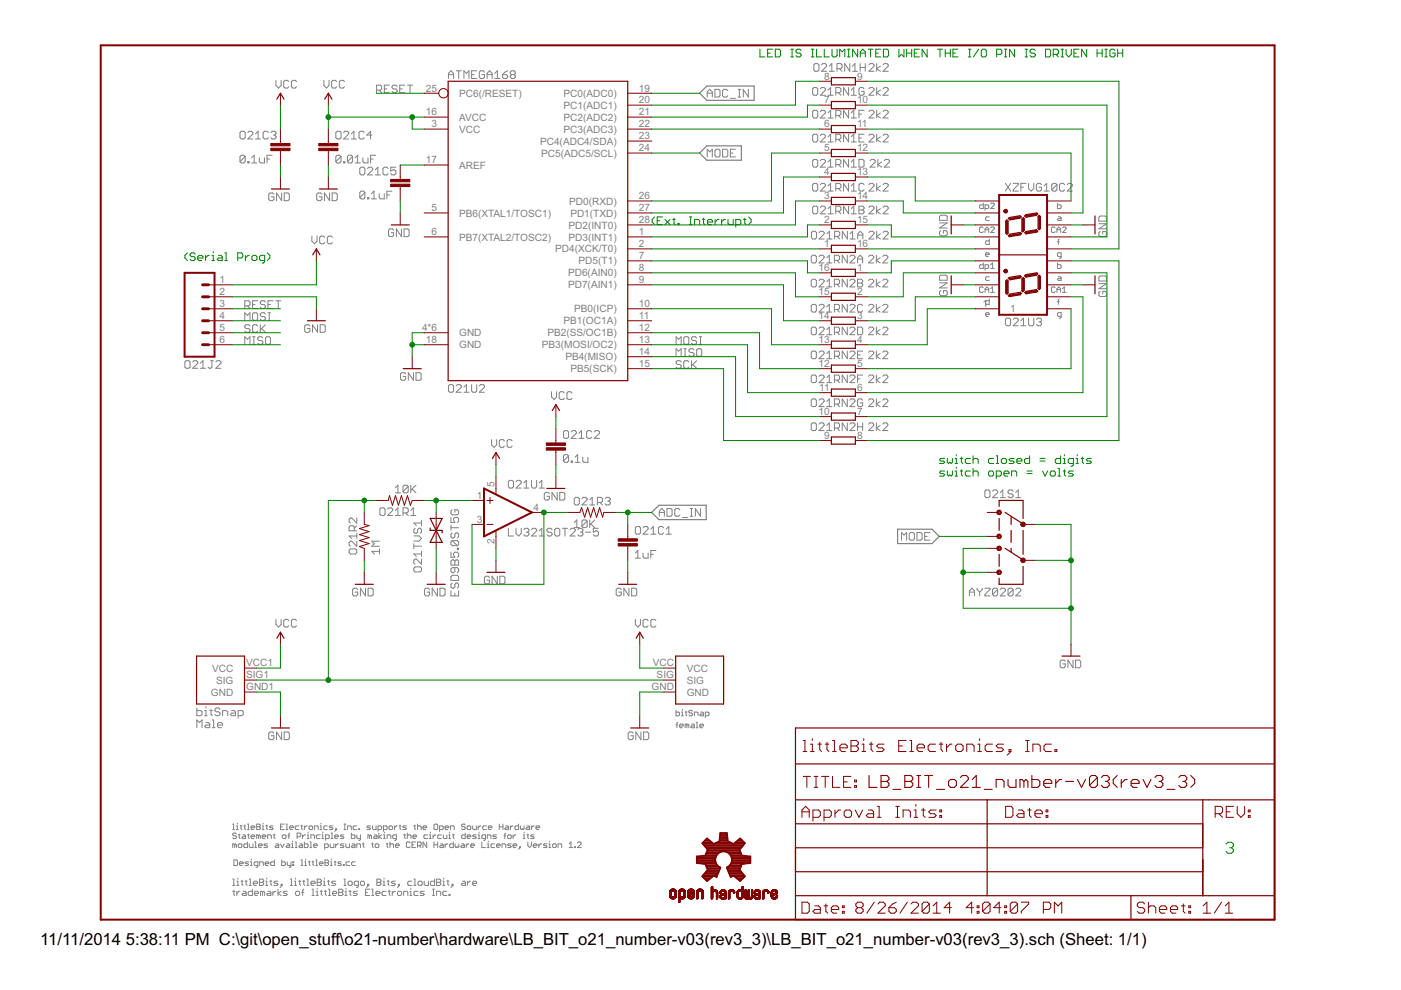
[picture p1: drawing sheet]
<svg xmlns="http://www.w3.org/2000/svg" width="297mm" height="210mm" viewBox="0 0 297 210" stroke-linecap="round" stroke-linejoin="round" font-family="sans-serif">
<defs><g id="words">
<g font-size="4">
<text x="8.5" y="200.4">11/11/2014</text>
<text x="26.7" y="200.4">5:38:11 PM C:\git\open_stuff\o21-number\hardware\LB_BIT_o21_number-v03(rev3_3)\LB_BIT_o21_number-v03(rev3_3).sch (Sheet: 1/1)</text>
</g>
<g font-size="2.4" fill="#808080">
<text x="174.7" y="16.9">8</text>
<text x="181.7" y="16.9">9</text>
<text x="90.3" y="19.4">25</text>
<text x="97.3" y="20.5">PC6(/RESET)</text>
<text x="119.5" y="23.1">PC1(ADC1)</text>
<text x="119.5" y="20.5">PC0(ADC0)</text>
<text x="135.4" y="21.9">20</text>
<text x="135.4" y="19.4">19</text>
<text x="174.7" y="21.9">7</text>
<text x="181.7" y="21.9">10</text>
<text x="90.3" y="24.5">16</text>
<text x="91.5" y="27">3</text>
<text x="97.3" y="28.1">VCC</text>
<text x="97.3" y="25.6">AVCC</text>
<text x="119.5" y="28.1">PC3(ADC3)</text>
<text x="119.5" y="25.6">PC2(ADC2)</text>
<text x="135.4" y="29.6">23</text>
<text x="135.4" y="27">22</text>
<text x="135.4" y="24.5">21</text>
<text x="174.7" y="27">6</text>
<text x="181.7" y="27">11</text>
<text x="90.3" y="34.6">17</text>
<text x="97.3" y="35.8">AREF</text>
<text x="114.5" y="30.7">PC4(ADC4/SDA)</text>
<text x="114.7" y="33.2">PC5(ADC5/SCL)</text>
<text x="135.4" y="32.1">24</text>
<text x="174.7" y="32.1">5</text>
<text x="181.7" y="32.1">12</text>
<text x="174.7" y="37.2">4</text>
<text x="181.7" y="37.2">13</text>
<text x="91.5" y="44.8">5</text>
<text x="97.3" y="45.9">PB6(XTAL1/TOSC1)</text>
<text x="120.7" y="43.4">PD0(RXD)</text>
<text x="120.9" y="45.9">PD1(TXD)</text>
<text x="135.4" y="47.3">28</text>
<text x="135.4" y="44.8">27</text>
<text x="135.4" y="42.3">26</text>
<text x="174.7" y="47.3">2</text>
<text x="174.7" y="42.3">3</text>
<text x="181.7" y="47.3">15</text>
<text x="181.7" y="42.3">14</text>
<text x="91.5" y="49.9">6</text>
<text x="97.3" y="51">PB7(XTAL2/TOSC2)</text>
<text x="117.7" y="53.5">PD4(XCK/T0)</text>
<text x="120.5" y="51">PD3(INT1)</text>
<text x="120.5" y="48.5">PD2(INT0)</text>
<text x="135.4" y="52.4">2</text>
<text x="135.4" y="49.9">1</text>
<text x="174.7" y="52.4">1</text>
<text x="181.7" y="52.4">16</text>
<text x="120.4" y="58.6">PD6(AIN0)</text>
<text x="122.7" y="56.1">PD5(T1)</text>
<text x="135.4" y="57.5">8</text>
<text x="135.4" y="55">7</text>
<text x="173.5" y="57.5">16</text>
<text x="181.7" y="57.5">1</text>
<text x="46.6" y="65.1">3</text>
<text x="46.6" y="62.6">2</text>
<text x="46.6" y="60">1</text>
<text x="120.4" y="61.2">PD7(AIN1)</text>
<text x="135.4" y="65.1">10</text>
<text x="135.4" y="60">9</text>
<text x="173.5" y="62.6">15</text>
<text x="181.7" y="62.6">2</text>
<text x="208.3" y="65.1">1</text>
<text x="46.6" y="70.2">5</text>
<text x="46.6" y="67.7">4</text>
<text x="89.5" y="70.2">4*6</text>
<text x="97.3" y="71.3">GND</text>
<text x="116.1" y="71.3">PB2(SS/OC1B)</text>
<text x="119.5" y="68.8">PB1(OC1A)</text>
<text x="121.7" y="66.2">PB0(ICP)</text>
<text x="135.4" y="70.2">12</text>
<text x="135.4" y="67.7">11</text>
<text x="173.5" y="67.7">14</text>
<text x="181.7" y="67.7">3</text>
<text x="214.2" y="66.2">1</text>
<text x="46.6" y="72.7">6</text>
<text x="90.3" y="72.7">18</text>
<text x="97.3" y="73.9">GND</text>
<text x="114.9" y="73.9">PB3(MOSI/OC2)</text>
<text x="119.9" y="76.4">PB4(MISO)</text>
<text x="135.4" y="77.8">15</text>
<text x="135.4" y="75.3">14</text>
<text x="135.4" y="72.7">13</text>
<text x="173.5" y="72.7">13</text>
<text x="173.5" y="77.8">12</text>
<text x="181.7" y="72.7">4</text>
<text x="181.7" y="77.8">5</text>
<text x="120.9" y="78.9">PB5(SCK)</text>
<text x="173.7" y="82.9">11</text>
<text x="181.7" y="82.9">6</text>
<text x="173.5" y="88">10</text>
<text x="181.7" y="88">7</text>
<text x="174.7" y="93.1">9</text>
<text x="181.7" y="93.1">8</text>
<text x="101.1" y="105.7">1</text>
<text x="104.8" y="103.2" transform="rotate(-90 104.8 103.2)">5</text>
<text x="101.1" y="110.8">3</text>
<text x="113.1" y="108.3">4</text>
<text x="104.8" y="115.3" transform="rotate(-90 104.8 115.3)">2</text>
<text x="45" y="142.4">VCC</text>
<text x="52.2" y="141.3">VCC1</text>
<text x="52.2" y="143.8">SIG1</text>
<text x="138.4" y="141.3">VCC</text>
<text x="139.2" y="143.8">SIG</text>
<text x="145.6" y="142.4">VCC</text>
<text x="44.7" y="147.5">GND</text>
<text x="45.8" y="145">SIG</text>
<text x="52.2" y="146.4">GND1</text>
<text x="138.1" y="146.4">GND</text>
<text x="145.6" y="145">SIG</text>
<text x="145.6" y="147.5">GND</text>
</g>
</g></defs>
<g fill="none" stroke="#808080" stroke-width=".21">
<path d="M58.5 17v1.1l.6 .6 .5-.6v-1.1M61.2 17.3l-.2-.3h-.6l-.2 .3v1.1l.2 .3h.6l.2-.3M62.9 17.3l-.3-.3h-.5l-.3 .3v1.1l.3 .3h.5l.3-.3M68.7 17v1.1l.5 .6 .6-.6v-1.1M71.4 17.3l-.3-.3h-.5l-.3 .3v1.1l.3 .3h.5l.3-.3M73 17.3l-.3-.3h-.5l-.3 .3v1.1l.3 .3h.5l.3-.3M79.8 19.1h.9l.2-.2v-.6l-.2-.2h-.9v1.6M80.4 19.1l.5 .6M81.5 18.9h.5M82.6 18.1h-1.1v1.6h1.1M84.2 18.3l-.3-.2h-.5l-.3 .2v.3l.3 .3h.5l.3 .2v.3l-.3 .3h-.5l-.3-.3M84.8 18.9h.5"/>
<path d="M85.8 18.1h-1v1.6h1M86.4 18.1h1.1M86.9 18.1v1.6M95.1 16.6v-1l.5-.6 .6 .6v1M95.1 15.8h1.1M96.7 15h1.1M97.3 15v1.6M98.4 16.6v-1.6l.5 .6 .5-.6v1.6M100 15.8h.5M101.1 15h-1.1v1.6h1.1M102.7 15.3l-.3-.3h-.5l-.3 .3v1.1l.3 .2h.5l.3-.2v-.6h-.5M103.3 15.8h1.1"/>
<path d="M103.3 16.6v-1l.5-.6 .6 .6v1M104.9 15.6l.6-.6v1.6M104.9 16.6h1.1M106.5 15.8h.9l.2 .3v.3l-.2 .2h-.6l-.3-.2zM107.6 15l-.5 .3-.6 .5M108.5 15.8l-.3-.2v-.3l.3-.3h.5l.3 .3v.3l-.3 .2M108.5 15.8l-.3 .3v.3l.3 .2h.5l.3-.2v-.3l-.3-.3M108.5 15.8h.5M149.9 19.7h1.1M151.6 18.9h.8l.3 .3v1.1l-.3 .3h-.8zM154.3 19.2l-.3-.3h-.5l-.3 .3v1.1l.3 .3h.5l.3-.3M156.5 18.9h.5"/>
<path d="M156.8 18.9v1.7M158.7 18.9v1.7l-1.1-1.7v1.7M172.6 18.6h.5l.3 .2v1.1l-.3 .3h-.5l-.3-.3v-1.1zM172.8 13.5h.6l.2 .3v1l-.2 .3h-.6l-.2-.3v-1zM173.9 18.8l.3-.2h.5l.3 .2v.3l-1.1 1.1h1.1M174.2 13.8l.3-.3h.5l.3 .3v.2l-1.1 1.1h1.1M175.6 19.1l.5-.5v1.6M175.8 15.1h1.1M175.8 14l.6-.5v1.6M177.2 19.6h.8l.3-.2v-.6l-.3-.2h-.8v1.6M177.5 14.6h.8l.2-.3v-.5l-.2-.3h-.8v1.6M177.7 19.6l.6 .6"/>
<path d="M178 14.6l.5 .5M179.9 18.6v1.6l-1.1-1.6v1.6M180.2 13.5v1.6l-1.1-1.6v1.6M180.5 19.1l.5-.5v1.6M180.7 15.1h1.1M180.7 14l.6-.5v1.6M182.4 13.5v1.6M182.4 14.3h1.1M183.2 18.8l-.3-.2h-.5l-.3 .2v1.1l.3 .3h.5l.3-.3v-.5h-.6M183.5 13.5v1.6M184.2 13.8l.3-.3h.5l.3 .3v.2l-1.1 1.1h1.1M184.2 18.8l.3-.2h.5l.3 .2v.3l-1.1 1.1h1.1"/>
<path d="M185.9 13.5v1.6M185.9 18.6v1.6M186.7 19.1l-.8 .5 .8 .6M186.7 14l-.8 .6 .8 .5M187.2 13.8l.3-.3h.5l.3 .3v.2l-1.1 1.1h1.1M187.2 18.8l.3-.2h.5l.3 .2v.3l-1.1 1.1h1.1M51.2 27.8h.5l.3 .3v1.1l-.3 .3h-.5l-.3-.3v-1.1zM52 33.2l-.3-.3h-.5l-.3 .3v1.1M52 33.2v1.1l-.3 .2h-.5l-.3-.2M52 33.2l-1.1 1.1M52.5 28.1l.3-.3h.5l.3 .3v.3l-1.1 1.1h1.1M52.5 34.3h.3v.2h-.3z"/>
<path d="M53.3 33.5l.6-.6v1.6M53.3 34.5h1.1M54.2 29.5h1M54.2 28.4l.5-.6v1.7M55 33.5v.8l.3 .2h.8v-1M56.6 33.7h.6M56.9 28.1l-.3-.3h-.5l-.3 .3v1.1l.3 .3h.5l.3-.3M57.4 28.1l.3-.3h.6l.2 .3v.3l-.2 .2M57.7 32.9h-1.1v1.6M58 28.6h.3M58.3 28.6l.2 .3v.3l-.2 .3h-.6l-.3-.3M71.5 27.8h.5l.3 .3v1.1l-.3 .3h-.5l-.3-.3v-1.1z"/>
<path d="M72.3 33.2l-.3-.3h-.5l-.3 .3v1.1M72.3 33.2v1.1l-.3 .2h-.5l-.3-.2M72.3 33.2l-1.1 1.1M72.9 34.3h.2v.2h-.2zM72.9 28.1l.2-.3h.6l.2 .3v.3l-1 1.1h1M74.5 29.5h1.1M74.5 28.4l.5-.6v1.7M74.8 33.2l-.3-.3h-.6l-.2 .3v1.1M74.8 33.2v1.1l-.3 .2h-.6l-.2-.2M74.8 33.2l-1.1 1.1M75.3 34.5h1.1M75.3 33.5l.5-.6v1.6"/>
<path d="M76.6 35.5h.5l.3 .2v1.1l-.3 .3h-.5l-.3-.3v-1.1zM76.9 33.5v.8l.3 .2h.8v-1M77.2 28.1l-.3-.3h-.5l-.3 .3v1.1l.3 .3h.5l.3-.3M77.9 35.7l.3-.2h.5l.3 .2v.3l-1.1 1.1h1.1M78.6 33.7h.5M78.8 28.6h-1l.8-.8v1.7M79.6 37.1h1M79.6 36l.5-.5v1.6M79.7 32.9h-1.1v1.6M82.3 35.7l-.3-.2h-.5l-.3 .2v1.1l.3 .3h.5l.3-.3M83.9 35.5h-1.1v.8l.6-.3h.3l.2 .3v.5l-.2 .3h-.6l-.3-.3M149.9 20.6v-1.1l.6-.6 .5 .6v1.1"/>
<path d="M149.9 33.3v-1.7l.6 .6 .5-.6v1.7M151.8 31.6h.6l.3 .3v1.1l-.3 .3h-.6l-.2-.3v-1.1zM153.2 31.6h.8l.3 .3v1.1l-.3 .3h-.8zM154.9 20.8h1M154.9 32.4h.5M155.9 31.6h-1v1.7h1M156.5 20.6h.5M172.6 38.9h.5l.3 .3v1l-.3 .3h-.5l-.3-.3v-1zM172.6 33.8h.5l.3 .3v1.1l-.3 .2h-.5l-.3-.2v-1.1zM172.6 28.5h.5l.3 .2v1.1l-.3 .3h-.5l-.3-.3v-1.1zM172.6 23.4h.5l.3 .3v1l-.3 .3h-.5l-.3-.3v-1zM173.9 39.2l.3-.3h.5l.3 .3v.2l-1.1 1.1h1.1"/>
<path d="M173.9 34.1l.3-.3h.5l.3 .3v.3l-1.1 1h1.1M173.9 28.7l.3-.2h.5l.3 .2v.3l-1.1 1.1h1.1M173.9 23.7l.3-.3h.5l.3 .3v.2l-1.1 1.1h1.1M175.6 35.4h1.1M175.6 30.1h1.1M175.6 25h1.1M175.6 20.2h1.1M175.6 23.9l.5-.5v1.6M175.6 29l.5-.5v1.6M175.6 34.4l.5-.6v1.6M175.6 39.4l.5-.5v1.6M177.2 40h.8l.3-.3v-.5l-.3-.3h-.8v1.6"/>
<path d="M177.2 34.9h.8l.3-.3v-.5l-.3-.3h-.8v1.6M177.2 29.5h.8l.3-.2v-.6l-.3-.2h-.8v1.6M177.2 24.5h.8l.3-.3v-.5l-.3-.3h-.8v1.6M177.7 40l.6 .5M177.7 34.9l.6 .5M177.7 29.5l.6 .6M177.7 24.5l.6 .5M179.9 23.4v1.6l-1.1-1.6v1.6M179.9 28.5v1.6l-1.1-1.6v1.6M179.9 33.8v1.6l-1.1-1.6v1.6M179.9 38.9v1.6l-1.1-1.6v1.6M180.5 35.4h1.1"/>
<path d="M180.5 30.1h1.1M180.5 25h1.1M180.5 20.2h1.1M180.5 23.9l.5-.5v1.6M180.5 29l.5-.5v1.6M180.5 34.4l.5-.6v1.6M180.5 39.4l.5-.5v1.6M182.1 33.8h.8l.3 .3v1.1l-.3 .2h-.8zM182.1 29.3h.5M182.1 24.2h.5M183.2 39.2l-.3-.3h-.5l-.3 .3v1l.3 .3h.5l.3-.3M183.2 28.5h-1.1v1.6h1.1"/>
<path d="M183.2 23.4h-1.1v1.6M184.2 28.7l.3-.2h.5l.3 .2v.3l-1.1 1.1h1.1M184.2 23.7l.3-.3h.5l.3 .3v.2l-1.1 1.1h1.1M184.2 39.2l.3-.3h.5l.3 .3v.2l-1.1 1.1h1.1M184.5 34.1l.2-.3h.6l.3 .3v.3l-1.1 1h1.1M185.9 23.4v1.6M185.9 28.5v1.6M185.9 38.9v1.6M186.1 33.8v1.6M186.7 39.4l-.8 .6 .8 .5M186.7 29l-.8 .5 .8 .6M186.7 23.9l-.8 .6 .8 .5"/>
<path d="M186.9 34.4l-.8 .5 .8 .5M187.2 39.2l.3-.3h.5l.3 .3v.2l-1.1 1.1h1.1M187.2 23.7l.3-.3h.5l.3 .3v.2l-1.1 1.1h1.1M187.2 28.7l.3-.2h.5l.3 .2v.3l-1.1 1.1h1.1M187.5 34.1l.2-.3h.6l.3 .3v.3l-1.1 1h1.1M213.2 38.9l1.1 1.6M214.3 38.9l-1.1 1.6M214.8 38.9h1.1v.3l-1.1 1v.3h1.1M216.5 39.7h.5M217.5 38.9h-1v1.6M218.1 38.9v1.1l.5 .5 .6-.5v-1.1M220.8 39.2l-.3-.3h-.5l-.3 .3v1l.3 .3h.5l.3-.3v-.5h-.5"/>
<path d="M221.4 39.4l.5-.5v1.6M224.1 39.2v1l-.3 .3h-.5l-.3-.3M224.1 39.2l-.3-.3h-.5l-.3 .3v1M224.1 39.2l-1.1 1M225.7 39.2l-.3-.3h-.5l-.3 .3v1l.3 .3h.5l.3-.3M226.3 39.2l.2-.3h.6l.3 .3v.2l-1.1 1.1h1.1M58.1 41.2l-.3-.3h-.5l-.3 .3v1.1l.3 .2h.5l.3-.2v-.6h-.6M59.7 40.9v1.6l-1.1-1.6v1.6M60.3 40.9h.8l.2 .3v1.1l-.2 .2h-.8zM66.1 50.1v1l.6 .6 .5-.6v-1M68.2 41.2l-.2-.3h-.6l-.3 .3v1.1l.3 .2h.6l.2-.2v-.6h-.5M68.9 50.3l-.3-.2h-.6l-.2 .2v1.1l.2 .3h.6l.3-.3"/>
<path d="M69.9 40.9v1.6l-1.1-1.6v1.6M70.4 40.9h.8l.3 .3v1.1l-.3 .2h-.8zM70.5 50.3l-.3-.2h-.5l-.3 .2v1.1l.3 .3h.5l.3-.3M77.4 40.8l-.3-.3h-.5l-.3 .3v1.1M77.4 40.8v1.1l-.3 .3h-.5l-.3-.3M77.4 40.8l-1.1 1.1M77.9 41.9h.3v.3h-.3zM78.7 42.2h1.1M78.7 41.1l.6-.6v1.7M80.4 41.1v.8l.2 .3h.9v-1.1M82 41.3h.6M83.1 40.5h-1.1v1.7"/>
<path d="M83.5 48.8l-.3-.3h-.5l-.3 .3v1.1l.3 .3h.5l.3-.3v-.6h-.6M85.1 48.5v1.7l-1.1-1.7v1.7M85.7 48.5h.8l.2 .3v1.1l-.2 .3h-.8zM172 54.4l.3-.3h.5l.3 .3v1.1l-.3 .3h-.5l-.3-.3zM172 59.5l.3-.3h.5l.3 .3v1.1l-.3 .2h-.5l-.3-.2zM172.3 49h.5l.3 .3v1.1l-.3 .3h-.5l-.3-.3v-1.1zM172.6 43.7h.5l.3 .3v1.1l-.3 .2h-.5l-.3-.2v-1.1zM173.7 54.4l.2-.3h.6l.2 .3v.3l-1 1.1h1M173.7 59.5l.2-.3h.6l.2 .3v.2l-1 1.1h1M173.7 49.3l.2-.3h.6l.3 .3v.3l-1.1 1.1h1.1M173.9 44l.3-.3h.5l.3 .3v.2l-1.1 1.1h1.1M175.3 55.8h1.1"/>
<path d="M175.3 54.7l.5-.6v1.7M175.3 59.7l.5-.5v1.6M175.3 50.7h1.1M175.3 49.6l.6-.6v1.7M175.6 45.3h1.1M175.6 40.5h1.1M175.6 44.2l.5-.5v1.6M176.9 55.2h.8l.3-.3v-.5l-.3-.3h-.8v1.7M177 50.1h.8l.2-.3v-.5l-.2-.3h-.8v1.7M177.2 44.8h.8l.3-.3v-.5l-.3-.3h-.8v1.6M177.5 55.2l.5 .6M177.5 50.1l.5 .6"/>
<path d="M177.7 44.8l.6 .5M179.6 54.1v1.7l-1-1.7v1.7M179.6 59.2v1.6l-1-1.6v1.6M179.7 49v1.7l-1.1-1.7v1.7M179.9 43.7v1.6l-1.1-1.6v1.6M180.2 54.4l.3-.3h.5l.3 .3v.3l-1.1 1.1h1.1M180.2 59.5l.3-.3h.5l.3 .3v.2l-1.1 1.1h1.1M180.2 50.7h1.1M180.2 49.6l.6-.6v1.7M180.5 45.3h1.1M180.5 40.5h1.1M180.5 44.2l.5-.5v1.6"/>
<path d="M181.8 59.2h.8l.3 .3v.2l-.3 .3 .3 .3v.3l-.3 .2h-.8zM181.8 55.8v-1.1l.6-.6 .5 .6v1.1M181.8 54.9h1.1M181.9 50.7v-1.1l.5-.6 .5 .6v1.1M181.9 49.8h1M182.1 43.7h.8l.3 .3v.2l-.3 .3 .3 .3v.3l-.3 .2h-.8zM182.1 44.5h.8M184.1 54.4l.3-.3h.6l.3 .3v.3l-1.2 1.1h1.2M184.1 59.5l.3-.3h.6l.3 .3v.2l-1.2 1.1h1.2M184.2 49.3l.3-.3h.5l.3 .3v.3l-1.1 1.1h1.1M184.2 44l.3-.3h.5l.3 .3v.2l-1.1 1.1h1.1M185.8 54.1v1.7"/>
<path d="M185.8 59.2v1.6M185.9 43.7v1.6M185.9 49v1.7M186.6 54.7l-.8 .5 .8 .6M186.6 59.7l-.8 .6 .8 .5M186.7 49.6l-.8 .5 .8 .6M186.7 44.2l-.8 .6 .8 .5M187.2 54.4l.2-.3h.6l.2 .3v.3l-1 1.1h1M187.2 59.5l.2-.3h.6l.2 .3v.2l-1 1.1h1M187.2 49.3l.3-.3h.5l.3 .3v.3l-1.1 1.1h1.1M187.2 44l.3-.3h.5l.3 .3v.2l-1.1 1.1h1.1M199.2 45.9l.3-.3h1.1l.2 .3v.8h-1.6z"/>
<path d="M199.2 58.6l.3-.3h1.1l.2 .3v.8h-1.6zM199.2 47.3h1.6l-1.6 1h1.6M199.2 60h1.6l-1.6 1h1.6M199.5 48.9l-.3 .3v.5l.3 .3h1.1l.2-.3v-.5l-.2-.3h-.6v.5M208.5 48.3l-.2-.2h-.4l-.2 .2v.8l.2 .2h.4l.2-.2M208.5 43.1v1.1h-.6l-.2-.2v-.4l.2-.2h.6M208.5 55.8v1.1h-.6l-.2-.2v-.4l.2-.2h.6M208.9 44.2h.5l.2-.2v-.4l-.2-.2h-.5v1.2M208.9 56.9h.5l.2-.2v-.4l-.2-.2h-.5v1.2M208.9 49.3v-.8l.4-.4 .3 .4v.8M208.9 48.7h.7M209 54h.7l-.2-.4h-.4l-.1 .2v.4l.1 .2h.4"/>
<path d="M209.7 58.7h-.6l-.1 .2v.4l.1 .2h.6M209.7 46h-.6l-.1 .2v.4l.1 .2h.6M209.7 50.7v1.1h-.6l-.1-.2v-.4l.1-.1h.6M210 43.2l.2-.1h.4l.2 .1v.2l-.8 .8h.8M210 56.1l.4-.3v1.1M210 48.3l.2-.2h.4l.2 .2v.2l-.8 .8h.8M210 56.9h.8M221.4 40.5h1M223.7 48.3l-.2-.2h-.4l-.2 .2v.8l.2 .2h.4l.2-.2M224.1 49.3v-.8l.4-.4 .4 .4v.8M224.1 48.7h.8M224.2 43.1v1.1h.6l.2-.2v-.4l-.2-.2h-.6"/>
<path d="M224.2 55.8v1.1h.6l.2-.2v-.4l-.2-.2h-.6M224.2 51.2h.4M224.4 58.7h.4l.2 .2v.6h-.6l-.2-.2 .2-.2h.6M224.4 46h.4l.2 .2v.6h-.6l-.2-.2 .2-.2h.6M224.6 50.7l-.2 .2v.9M225 54.4h-.6l-.2-.2v-.4l.2-.2h.6v1l-.4 .2M225.3 48.3l.2-.2h.3l.2 .2v.2l-.7 .8h.7M233 58.8l.3-.3h1l.3 .3v.8h-1.6zM233 47.4h1.6l-1.6 1.1h1.6M233.3 49.1l-.3 .2v.6l.3 .3h1l.3-.3v-.6l-.3-.2h-.5v.5M233.3 45.8h1l.3 .3v.8h-1.6v-.8zM39.2 76.7l.3-.2h.5l.3 .2v1.1l-.3 .3h-.5l-.3-.3z"/>
<path d="M40.9 76.7l.2-.2h.6l.2 .2v.3l-1 1.1h1M42.5 78.1h1.1M42.5 77l.5-.5v1.6M44.7 76.5h.5M44.9 76.5v1.3l-.2 .3h-.3l-.3-.3M45.8 76.7l.2-.2h.6l.2 .2v.3l-1 1.1h1M51.9 64.9h.8l.3-.3v-.6l-.3-.2h-.8v1.6M51.9 67.9v-1.6l.6 .5 .5-.5v1.6M51.9 73v-1.6l.6 .5 .5-.5v1.6M52.5 64.9l.5 .5M53 69.1l-.3-.2h-.5l-.3 .2v.3l.3 .3h.5l.3 .2v.3l-.3 .3h-.5l-.3-.3M53.6 66.6l.2-.3h.6l.2 .3v1.1l-.2 .2h-.6l-.2-.2z"/>
<path d="M53.6 64.6h.5M53.6 71.4h.5M53.6 73h.5M53.8 71.4v1.6M54.6 63.8h-1v1.6h1M54.6 69.1l-.2-.2h-.6l-.2 .2v1.1l.2 .3h.6l.2-.3M55.2 68.9v1.6M55.5 69.7l.8 .8M55.7 71.6l-.2-.2h-.6l-.3 .2v.3l.3 .3h.6l.2 .3v.2l-.2 .3h-.6l-.3-.3M56.3 64l-.3-.2h-.5l-.3 .2v.3l.3 .3h.5l.3 .3v.2l-.3 .3h-.5l-.3-.3M56.3 66.6l-.3-.3h-.5l-.3 .3v.2l.3 .3h.5l.3 .3v.3l-.3 .2h-.5l-.3-.2M56.3 68.9l-1.1 1"/>
<path d="M56.5 71.4h.6l.3 .2v1.1l-.3 .3h-.6l-.2-.3v-1.1zM56.8 64.6h.6M56.8 66.3h.6M56.8 67.9h.6M57.1 66.3v1.6M57.9 63.8h-1.1v1.6h1.1M58.5 63.8h1M59 63.8v1.6M65.7 69.1l-.3-.2h-.5l-.3 .2v1.1l.3 .3h.5l.3-.3v-.5h-.5M67.3 68.9v1.6l-1-1.6v1.6M67.9 68.9h.8l.3 .2v1.1l-.3 .3h-.8zM86 79.3l-.3-.3h-.5l-.3 .3v1.1l.3 .2h.5l.3-.2v-.6h-.5"/>
<path d="M87.7 79v1.6l-1.1-1.6v1.6M88.2 79h.8l.3 .3v1.1l-.3 .2h-.8zM143.3 73v-1.6l.6 .5 .5-.5v1.6M143.3 75.5v-1.6l.6 .6 .5-.6v1.6M144.4 76.7l-.3-.2h-.5l-.3 .2v.3l.3 .3h.5l.3 .3v.2l-.3 .3h-.5l-.3-.3M145 71.6l.2-.2h.6l.2 .2v1.1l-.2 .3h-.6l-.2-.3zM145 75.5h.5M145 73.9h.5M145.2 73.9v1.6M146 76.7l-.2-.2h-.6l-.2 .2v1.1l.2 .3h.6l.2-.3M146.6 76.5v1.6M146.9 77.3l.8 .8"/>
<path d="M147.2 74.2l-.3-.3h-.6l-.2 .3v.3l.2 .2h.6l.3 .3v.3l-.3 .2h-.6l-.2-.2M147.7 74.2l.3-.3h.5l.3 .3v1.1l-.3 .2h-.5l-.3-.2zM147.7 71.6l-.3-.2h-.5l-.3 .2v.3l.3 .3h.5l.3 .3v.2l-.3 .3h-.5l-.3-.3M147.7 76.5l-1.1 1.1M148.3 71.4h.5M148.3 73h.5M148.5 71.4v1.6M172 64.8l.3-.3h.5l.3 .3v1.1l-.3 .3h-.5l-.3-.3zM172 69.6l.3-.2h.5l.3 .2v1.1l-.3 .3h-.5l-.3-.3zM172 74.7l.3-.3h.5l.3 .3v1.1l-.3 .3h-.5l-.3-.3zM172 79.8l.3-.3h.5l.3 .3v1.1l-.3 .2h-.5l-.3-.2zM173.7 64.8l.2-.3h.6l.2 .3v.3l-1 1.1h1"/>
<path d="M173.7 69.6l.2-.2h.6l.2 .2v.3l-1 1.1h1M173.7 74.7l.2-.3h.6l.2 .3v.3l-1 1.1h1M173.7 79.8l.2-.3h.6l.2 .3v.3l-1 1h1M175.3 60.8h1.1M175.3 66.2h1.1M175.3 71h1.1M175.3 76.1h1.1M175.3 65.1l.5-.6v1.7M175.3 69.9l.5-.5v1.6M175.3 75l.5-.6v1.7M176.9 60.3h.8l.3-.3v-.5l-.3-.3h-.8v1.6M176.9 65.6h.8l.3-.3v-.5l-.3-.3h-.8v1.7"/>
<path d="M176.9 70.4h.8l.3-.2v-.6l-.3-.2h-.8v1.6M176.9 75.5h.8l.3-.3v-.5l-.3-.3h-.8v1.7M177.5 60.3l.5 .5M177.5 65.6l.5 .6M177.5 70.4l.5 .6M177.5 75.5l.5 .6M179.6 64.5v1.7l-1-1.7v1.7M179.6 69.4v1.6l-1-1.6v1.6M179.6 74.4v1.7l-1-1.7v1.7M179.6 79.5v1.6l-1-1.6v1.6M180.2 64.8l.3-.3h.5l.3 .3v.3l-1.1 1.1h1.1M180.2 69.6l.3-.2h.5l.3 .2v.3l-1.1 1.1h1.1"/>
<path d="M180.2 74.7l.3-.3h.5l.3 .3v.3l-1.1 1.1h1.1M180.2 79.8l.3-.3h.5l.3 .3v.3l-1.1 1h1.1M181.8 69.4h.8l.3 .2v1.1l-.3 .3h-.8zM181.8 60h.8M181.8 75.2h.6M182.9 64.8l-.3-.3h-.5l-.3 .3v1.1l.3 .3h.5l.3-.3M182.9 74.4h-1.1v1.7h1.1M182.9 79.5h-1.1v1.6M184.1 64.8l.3-.3h.6l.3 .3v.3l-1.2 1.1h1.2M184.1 69.6l.3-.2h.6l.3 .2v.3l-1.2 1.1h1.2M184.1 74.7l.3-.3h.6l.3 .3v.3l-1.2 1.1h1.2M184.1 79.8l.3-.3h.6l.3 .3v.3l-1.2 1h1.2"/>
<path d="M185.8 64.5v1.7M185.8 69.4v1.6M185.8 74.4v1.7M185.8 79.5v1.6M186.6 65.1l-.8 .5 .8 .6M186.6 69.9l-.8 .5 .8 .6M186.6 75l-.8 .5 .8 .6M187.2 64.8l.2-.3h.6l.2 .3v.3l-1 1.1h1M187.2 69.6l.2-.2h.6l.2 .2v.3l-1 1.1h1M187.2 74.7l.2-.3h.6l.2 .3v.3l-1 1.1h1M187.2 79.8l.2-.3h.6l.2 .3v.3l-1 1h1M199.5 61.6l-.3 .3v.5l.3 .3h1.1l.2-.3v-.5l-.2-.3h-.6v.5"/>
<path d="M208.5 61l-.2-.2h-.4l-.2 .2v.8l.2 .2h.4l.2-.2M208.9 61.4h.7M208.9 62v-.8l.4-.4 .3 .4v.8M209 66.7h.7l-.2-.4h-.4l-.1 .2v.4l.1 .2h.4M209.7 63.4v1.1h-.6l-.1-.2v-.4l.1-.1h.6M210 61.2l.4-.4v1.2M210 62h.8M213.2 67.7l.2-.2h.6l.3 .2v1.1l-.3 .3h-.6l-.2-.3zM214.8 67.7l.3-.2h.5l.3 .2v.3l-1.1 1.1h1.1M216.5 69.1h1M216.5 68l.5-.5v1.6M218.1 67.5v1.3l.3 .3h.5l.3-.3v-1.3"/>
<path d="M219.7 67.7l.3-.2h.5l.3 .2v.3l-.3 .3M220.3 68.3h.2M220.5 68.3l.3 .2v.3l-.3 .3h-.5l-.3-.3M223.7 61l-.2-.2h-.4l-.2 .2v.8l.2 .2h.4l.2-.2M224.1 62v-.8l.4-.4 .4 .4v.8M224.1 61.4h.8M224.2 63.9h.4M224.6 63.4l-.2 .2v.9M225 67.1h-.6l-.2-.2v-.4l.2-.2h.6v1l-.4 .2M225.3 62h.7M225.3 61.2l.4-.4v1.2M233 60.1h1.6l-1.6 1.1h1.6"/>
<path d="M233.3 61.8l-.3 .2v.6l.3 .3h1l.3-.3v-.6l-.3-.2h-.5v.5M95.1 81.8l.3-.2h.5l.3 .2v1.1l-.3 .3h-.5l-.3-.3zM96.7 81.8l.3-.2h.5l.3 .2v.3l-1.1 1.1h1.1M98.4 83.2h1M98.4 82.1l.5-.5v1.6M100 81.6v1.3l.3 .3h.5l.3-.3v-1.3M101.6 81.8l.3-.2h.5l.3 .2v.3l-1.1 1.1h1.1M104.2 93.2v1.1l.6 .5 .5-.5v-1.1M107 93.5l-.3-.3h-.6l-.2 .3v1.1l.2 .2h.6l.3-.2M108.6 93.5l-.3-.3h-.5l-.3 .3v1.1l.3 .2h.5l.3-.2M116.9 83.1v1.1l.6 .5 .5-.5v-1.1M119.7 83.3l-.3-.2h-.6l-.2 .2v1.1l.2 .3h.6l.3-.3"/>
<path d="M119.7 91.3h.6l.2 .3v1.1l-.2 .2h-.6l-.2-.2v-1.1zM120.5 96.7l-.2-.3h-.6l-.2 .3v1M120.5 96.7v1l-.2 .3h-.6l-.2-.3M120.5 96.7l-1 1M121.1 97.7h.3v.3h-.3zM121.1 91.6l.3-.3h.5l.3 .3v.3l-1.1 1h1.1M121.3 83.3l-.3-.2h-.5l-.3 .2v1.1l.3 .3h.5l.3-.3M121.9 98h1.1M121.9 96.9l.6-.5v1.6M122.7 92.9h1.1M122.7 91.9l.6-.6v1.6M123.5 96.9v.8l.3 .3h.9v-1.1"/>
<path d="M125.5 91.6l-.3-.3h-.5l-.3 .3v1.1l.3 .2h.5l.3-.2M126 91.6l.3-.3h.5l.3 .3v.3l-1.1 1h1.1M172 89.9l.3-.2h.5l.3 .2v1.1l-.3 .3h-.5l-.3-.3zM172 84.9l.3-.3h.5l.3 .3v1.1l-.3 .2h-.5l-.3-.2zM173.7 89.9l.2-.2h.6l.2 .2v.3l-1 1.1h1M173.7 84.9l.2-.3h.6l.2 .3v.2l-1 1.1h1M175.3 85.1l.5-.5v1.6M175.3 81.1h1.1M175.3 86.2h1.1M175.3 91.3h1.1M175.3 80.1l.5-.6v1.6M175.3 90.2l.5-.5v1.6"/>
<path d="M176.9 80.6h.8l.3-.3v-.5l-.3-.3h-.8v1.6M176.9 85.7h.8l.3-.3v-.5l-.3-.3h-.8v1.6M176.9 90.8h.8l.3-.3v-.6l-.3-.2h-.8v1.6M177.5 80.6l.5 .5M177.5 85.7l.5 .5M177.5 90.8l.5 .5M179.6 84.6v1.6l-1-1.6v1.6M179.6 89.7v1.6l-1-1.6v1.6M180.2 84.9l.3-.3h.5l.3 .3v.2l-1.1 1.1h1.1M180.2 89.9l.3-.2h.5l.3 .2v.3l-1.1 1.1h1.1M181.8 89.7v1.6M181.8 80.3h.6"/>
<path d="M181.8 90.5h1.1M182.9 84.9l-.3-.3h-.5l-.3 .3v1.1l.3 .2h.5l.3-.2v-.6h-.5M182.9 89.7v1.6M184.1 84.9l.3-.3h.6l.3 .3v.2l-1.2 1.1h1.2M184.1 89.9l.3-.2h.6l.3 .2v.3l-1.2 1.1h1.2M185.8 84.6v1.6M185.8 89.7v1.6M186.6 80.1l-.8 .5 .8 .5M186.6 85.1l-.8 .6 .8 .5M186.6 90.2l-.8 .6 .8 .5M187.2 89.9l.2-.2h.6l.2 .2v.3l-1 1.1h1M187.2 84.9l.2-.3h.6l.2 .3v.2l-1 1.1h1"/>
<path d="M74 116.6l.3-.2h1.1l.2 .2v.6l-.2 .3h-1.1l-.3-.3zM75.1 112.5v-.8l-.3-.2h-.5l-.3 .2v.8h1.6M75.6 109.8v1.1l-1-1.1h-.3l-.3 .3v.5l.3 .3M75.6 113.1v1.1M75.6 114.7v1.1l-1-1.1h-.3l-.3 .3v.5l.3 .3M75.6 113.6h-1.6l.6 .6M75.6 111.5l-.5 .5M80.5 116.9h-1.7l.6 .6M80.5 116.4v1.1M80.5 114.7h-1.7l.6 .6-.6 .5h1.7M80.5 107.9l.3-.2h.6l.2 .2v1.1l-.2 .3h-.6l-.3-.3zM82.2 107.9l.3-.2h.5l.3 .2v.3l-1.1 1.1h1.1"/>
<path d="M83.8 103.4l.6-.5v1.6M83.8 108.2l.6-.5v1.6M83.8 104.5h1.1M83.8 109.3h1.1M85.4 108.8h.9l.3-.3v-.6l-.3-.2h-.9v1.6M86 108.8l.6 .5M86.6 103.1v1.1l-.3 .3h-.6l-.3-.3M86.6 103.1l-.3-.2h-.6l-.3 .2v1.1M86.6 103.1l-1.2 1.1M87.1 102.9v1.6M87.1 109.3h1.1M87.1 108.2l.5-.5v1.6"/>
<path d="M87.4 103.7l.8 .8M87.7 113.6h1.1l.6 .6-.6 .5h-1.1M87.7 115.8h1.7M87.7 115.3v1.1M88 112l-.3 .3v.5l.3 .3h.3l.3-.3v-.5l.2-.3h.3l.3 .3v.5l-.3 .3M88.2 102.9l-1.1 1.1M89.4 118.5v1.1l-1.1-1.1h-.3l-.3 .3v.6l.3 .2M89.4 110.4v1M89.4 116.9v1.1M89.4 117.5h-1.7l.6 .5M89.4 110.9h-1.7l.6 .5M95.6 109.7v1.1h.8l-.2-.5v-.3l.2-.3h.6l.2 .3v.5l-.2 .3"/>
<path d="M95.6 117.1v1.1h.8l-.2-.6v-.3l.2-.2h.6l.2 .2v.6l-.2 .3M95.6 119l.3-.3h.3l.2 .3 .3-.3h.3l.2 .3v.8h-1.6zM95.6 111.3v1.1M95.6 111.9h1.6M95.9 108.1l-.3 .3v.5l.3 .3h1.1l.2-.3v-.5l-.2-.3h-.6v.5M95.9 113l-.3 .3v.5l.3 .3h.3l.2-.3v-.5l.3-.3h.3l.2 .3v.5l-.2 .3M95.9 114.6h1.1l.2 .3v.5l-.2 .3M95.9 114.6l-.3 .3v.5l.3 .3h1.1M95.9 114.6l1.1 1.1M96.4 119v.8M97 116.2h.2v.3h-.2zM107.8 112v1.6h1.1"/>
<path d="M108.1 101.9h.5l.3 .2v1.1l-.3 .3h-.5l-.3-.3v-1.1zM109.4 112v1.1l.6 .5 .5-.5v-1.1M109.4 102.1l.3-.2h.5l.3 .2v.3l-1.1 1.1h1.1M111.1 112.3l.2-.3h.6l.2 .3v.3l-.2 .2M111.1 103.5h1M111.1 102.4l.5-.5v1.6M111.6 112.8h.3M111.9 112.8l.2 .3v.3l-.2 .2h-.6l-.2-.2M112.7 101.9v1.3l.3 .3h.5l.3-.3v-1.3M112.7 112.3l.3-.3h.5l.3 .3v.3l-1.1 1h1.1M114.3 113.6h1.1M114.3 112.6l.6-.6v1.6"/>
<path d="M114.3 102.4l.6-.5v1.6M114.3 103.5h1.1M116.5 104.7l-.3-.3h-.5l-.3 .3v1l.3 .3h.5l.3-.3v-.5h-.5M117.1 112.3l-.3-.3h-.6l-.2 .3v.3l.2 .2h.6l.3 .3v.3l-.3 .2h-.6l-.2-.2M117.6 112.3l.3-.3h.5l.3 .3v1.1l-.3 .2h-.5l-.3-.2zM118.1 104.4v1.6l-1.1-1.6v1.6M118.7 104.4h.8l.3 .3v1l-.3 .3h-.8zM119.2 112h1.1M119.8 112v1.6M120.9 112.3l.3-.3h.5l.3 .3v.3l-1.1 1h1.1M121.8 110.8l.5-.6v1.7M121.8 111.9h1"/>
<path d="M121.8 105.7l.2-.2h.6l.2 .2v1.1l-.2 .3h-.6l-.2-.3zM122.5 112.3l.3-.3h.5l.3 .3v.3l-.3 .2M123.1 112.8h.2M123.3 112.8l.3 .3v.3l-.3 .2h-.5l-.3-.2M123.4 105.7l.3-.2h.5l.3 .2v.3l-1.1 1.1h1.1M124.1 112.8h1.1M124.5 110.5l-.3-.3h-.5l-.3 .3v1.1M124.5 110.5v1.1l-.3 .3h-.5l-.3-.3M124.5 110.5l-1.1 1.1M125 110.2v1.7M125 107.1h1.1M125 106l.6-.5v1.6"/>
<path d="M125.3 111.1l.8 .8M126.1 110.2l-1.1 1.1M126.7 106.5h.8l.2-.2v-.6l-.2-.2h-.8v1.6M126.9 112h-1.1v.8l.5-.2h.3l.3 .2v.6l-.3 .2h-.5l-.3-.2M127.2 106.5l.5 .6M128.3 105.7l.3-.2h.5l.3 .2v.3l-.3 .3M128.8 106.3h.3M129.1 106.3l.3 .2v.3l-.3 .3h-.5l-.3-.3M134.7 117.3l.5-.6v1.6M134.7 118.3h1.1M135 111.6h.5l.3 .3v1.1l-.3 .3h-.5l-.3-.3v-1.1zM136.3 117.3v.8l.3 .2h.8v-1"/>
<path d="M136.3 111.9l.3-.3h.6l.2 .3v.3l-1.1 1.1h1.1M138 117.5h.5M138 113.3h1.1M138 112.2l.5-.6v1.7M139.1 116.7h-1.1v1.6M139.8 109.5v-1.1l.5-.6 .6 .6v1.1M139.8 108.6h1.1M140.7 111.9l-.3-.3h-.5l-.3 .3v1.1l.3 .3h.5l.3-.3M141.2 113.3h1.1M141.2 112.2l.6-.6v1.7M141.4 107.8h.8l.3 .3v1.1l-.3 .3h-.8zM144.1 108.1l-.2-.3h-.6l-.2 .3v1.1l.2 .3h.6l.2-.3"/>
<path d="M144.7 109.7h1.1M146.3 109.5h.6M146.3 107.8h.6M146.6 107.8v1.7M148.5 107.8v1.7l-1.1-1.7v1.7M191.1 114.5v-1.6l.6 .6 .5-.6v1.6M193 112.9h.6l.3 .3v1.1l-.3 .2h-.6l-.2-.2v-1.1zM194.4 112.9h.8l.3 .3v1.1l-.3 .2h-.8zM196 113.7h.6M197.1 112.9h-1.1v1.6h1.1M209.1 103.9h.5l.3 .3v1l-.3 .3h-.5l-.3-.3v-1zM210.4 104.2l.3-.3h.5l.3 .3v.2l-1.1 1.1h1.1"/>
<path d="M212.1 105.5h1.1M212.1 104.4l.5-.5v1.6M214.8 104.2l-.3-.3h-.5l-.3 .3v.2l.3 .3h.5l.3 .3v.2l-.3 .3h-.5l-.3-.3M215.3 104.4l.6-.5v1.6M215.3 105.5h1.1M58.5 131.3v1.1l.6 .5 .5-.5v-1.1M61.2 131.6l-.2-.3h-.6l-.2 .3v1.1l.2 .2h.6l.2-.2M62.9 131.6l-.3-.3h-.5l-.3 .3v1.1l.3 .2h.5l.3-.2M75.8 125l-.2-.3h-.6l-.2 .3v1.1l.2 .2h.6l.2-.2v-.6h-.5M77.5 124.7v1.6l-1.1-1.6v1.6M78 124.7h.8l.3 .3v1.1l-.3 .2h-.8zM87.7 120.5l.3-.3h1.1l.3 .3v.5l-.3 .3h-1.1l-.3-.3z"/>
<path d="M91.1 125l-.3-.3h-.5l-.3 .3v1.1l.3 .2h.5l.3-.2v-.6h-.5M92.7 124.7v1.6l-1.1-1.6v1.6M93.3 124.7h.8l.3 .3v1.1l-.3 .2h-.8zM95.6 122.3l.3-.3h1.1l.2 .3v.8h-1.6zM95.6 125.3v1h1.6v-1M95.9 123.6l-.3 .3v.5l.3 .3h.3l.2-.3v-.5l.3-.3h.3l.2 .3v.5l-.2 .3M96.4 120.4v.8l-.2 .2h-.3l-.3-.2v-.6l.3-.2h1.1l.2 .2v.6l-.2 .2M96.4 125.8v.5M103.8 122.4l-.3-.2h-.5l-.3 .2v1.1l.3 .3h.5l.3-.3v-.5h-.5M105.4 122.2v1.6l-1.1-1.6v1.6M106 122.2h.8l.3 .2v1.1l-.3 .3h-.8zM131.7 125l-.3-.3h-.5l-.3 .3v1.1l.3 .2h.5l.3-.2v-.6h-.5"/>
<path d="M133.3 124.7v1.6l-1-1.6v1.6M133.9 124.7h.8l.3 .3v1.1l-.3 .2h-.8zM134.7 131.3v1.1l.5 .5 .6-.5v-1.1M137.4 131.6l-.2-.3h-.6l-.3 .3v1.1l.3 .2h.6l.2-.2M139.1 131.6l-.3-.3h-.6l-.2 .3v1.1l.2 .2h.6l.3-.2M205.5 125.5h1.1M205.5 126.3v-1l.6-.6 .5 .6v1M207.2 124.7v.3l.5 .5M207.7 125.5v.8M208.3 124.7v.3l-.6 .5M208.8 124.7h1.1v.3l-1.1 1.1v.2h1.1M211.5 125l-.3-.3h-.5l-.3 .3v1.1"/>
<path d="M211.5 125v1.1l-.3 .2h-.5l-.3-.2M211.5 125l-1.1 1.1M212.1 125l.2-.3h.6l.3 .3v.3l-1.1 1h1.1M214.8 125l-.3-.3h-.5l-.3 .3v1.1M214.8 125v1.1l-.3 .2h-.5l-.3-.2M214.8 125l-1.1 1.1M215.3 125l.3-.3h.6l.2 .3v.3l-1.1 1h1.1M227.5 140v1.6l-1.1-1.6v1.6M228 140h.9l.2 .2v1.1l-.2 .3h-.9zM41.7 154.3v-1.6l.6 .5 .5-.5v1.6M41.7 150.1v1.6h.9l.2-.2v-.6l-.2-.2h-.9M43.4 151.7h.5"/>
<path d="M43.4 150.7h.3v1M43.7 153.2h.5l.3 .3v.8h-.8l-.3-.3 .3-.3h.8M43.7 149.8v.3M44.5 150.7h.5M44.7 150.4v1.1l.3 .2M45 154.3h.6M45 152.7h.3v1.6M46.1 153.7h1.1v-.2l-.3-.3h-.5l-.3 .3v.5l.3 .3h.5M46.7 150.4l-.3-.3h-.6l-.2 .3v.3l.2 .2h.6l.3 .3v.3l-.3 .2h-.6l-.2-.2M47.2 151.7v-1h.8l.3 .2v.8M49.1 150.7h.6l.2 .2v.8h-.8l-.2-.2 .2-.3h.8M50.5 151.7h.8l.3-.2v-.6l-.3-.2h-.8v1.6"/>
<path d="M58.1 155.5l-.3-.3h-.5l-.3 .3v1l.3 .3h.5l.3-.3v-.5h-.6M59.7 155.2v1.6l-1.1-1.6v1.6M60.3 155.2h.8l.2 .3v1l-.2 .3h-.8zM134.3 155.5l-.3-.3h-.5l-.3 .3v1l.3 .3h.5l.3-.3v-.5h-.6M135.9 155.2v1.6l-1.1-1.6v1.6M136.5 155.2h.8l.2 .3v1l-.2 .3h-.8zM143.3 150.6v1.2h.6l.2-.2v-.4l-.2-.2h-.6M143.3 153.7h.4M143.7 153.1l-.2 .2v1M144.1 153.9h.8l-.2-.4h-.4l-.2 .2v.4l.2 .2h.4M144.5 151.8h.4M144.5 151h.2v.8"/>
<path d="M144.7 150.4v.2M145.3 151h.3M145.5 150.8v.8l.1 .2M145.6 153.7l.2-.2 .2 .2v.6M145.6 153.7l-.3-.2v.8M145.6 153.7v.6M146.6 153.5h.4l.2 .2v.6h-.6l-.2-.2 .2-.2h.6M146.8 150.8l-.2-.2h-.4l-.2 .2 .2 .4h.4l.2 .2-.2 .4h-.4l-.2-.2M147.2 151.8v-.8h.6l.2 .2v.6M147.6 154.3h.4M147.6 153.1h.2v1.2M148.4 153.9h.8l-.2-.4h-.4l-.2 .2v.4l.2 .2h.4"/>
<path d="M148.6 151h.4l.2 .2v.6h-.6l-.2-.2 .2-.2h.6M149.5 151.8h.6l.2-.2v-.4l-.2-.2h-.6v1.1M225.8 140.2l-.2-.2h-.6l-.2 .2v1.1l.2 .3h.6l.2-.3v-.5h-.5M49.3 174.7h.2v1.2M49.3 175.9h.4M49.7 179.1l-.4-.2v.8M49.7 179.1l.2-.2 .2 .2v.6M49.7 179.1v.6M50.1 175.9h.4M50.1 175.1h.2v.8M50.1 176.8l-.2-.2h-.4l-.2 .4 .2 .2h.4l.2 .4-.2 .2h-.4l-.2-.2M50.3 174.5v.2"/>
<path d="M50.5 177h.4M50.5 179.1l.2-.2h.4l.2 .2v.4l-.2 .2h-.4l-.2-.2zM50.7 176.8v.8l.2 .2M50.9 175.1h.4M51.1 174.9v.8l.2 .2M51.5 177h.4l.2 .2v.6h-.6l-.2-.2 .2-.2h.6M51.7 175.1h.4M51.9 174.9v.8l.2 .2M52.5 174.7h.2v1.2M52.5 175.9h.4M52.5 177h.4M52.5 178.5v1.2h-.6l-.2-.2v-.4l.2-.2h.6"/>
<path d="M52.7 176.8v.8l.2 .2M52.9 178.9v.6l.1 .2h.6v-.8M53.2 175.5h.8l-.2-.4h-.4l-.2 .2v.4l.2 .2h.4M53.2 177.4h.8l-.2-.4h-.4l-.2 .2v.4l.2 .2h.4M54 179.7h.4M54 178.5h.2v1.2M54.4 174.7h.6l.2 .2-.2 .4 .2 .4-.2 .2h-.6zM54.4 175.3h.6M54.8 177.2l-.4-.2v.8M54.8 177.2l.2-.2 .2 .2v.6M54.8 177.2v.6M54.8 179.3h.8l-.2-.4h-.4l-.2 .2v.4l.2 .2h.4"/>
<path d="M55.6 175.9h.4M55.6 175.1h.2v.8M55.6 177.4h.8l-.2-.4h-.4l-.2 .2v.4l.2 .2h.4M55.8 174.5v.2M56.4 175.1h.3M56.6 174.9v.8l.1 .2M56.7 177.8v-.8h.6l.2 .2v.6M56.7 178.9h-.5l-.2 .2 .7 .4-.1 .2h-.6M57.9 175.1h-.6l-.2 .2 .8 .4-.2 .2h-.6M57.9 177h.4M58.1 176.8v.8l.2 .2M58.5 178.9h.4l.2 .2v.6h-.6l-.2-.2 .2-.2h.6"/>
<path d="M59.5 175.3h.4M59.5 178.9l.4 .8 .4-.8M59.9 177.2l.2-.2h.4l.1 .2v.4l-.1 .2h-.4l-.2-.2zM60.3 174.7h-.8v1.2h.8M60.6 174.7h.2v1.2M60.6 175.9h.4M60.8 178.9h.4l.2 .2v.6h-.6l-.2-.2 .2-.2h.6M61 177.2h.4M61.4 175.5h.8l-.2-.4h-.4l-.2 .2v.4l.2 .2h.4M61.4 176.6l-.2 .2v1M61.8 178.9h.2v.8M61.8 179.7h.4"/>
<path d="M62 178.3v.2M62.6 179.7h.4M62.6 178.5h.2v1.2M63 177.4h.6l.2-.2v-.4l-.2-.2h-.6v1.2M63.4 175.1h-.6l-.2 .2v.4l.2 .2h.6M63.6 178.9h.4l.2 .2v.6h-.6l-.2-.2 .2-.2h.6M63.8 175.1h.4M64 174.9v.8l.2 .2M64.2 177v.8M64.5 175.1v.8M64.5 178.5v1.2h.6l.2-.2v-.4l-.2-.2h-.6M64.7 177h-.2l-.3 .4"/>
<path d="M65.1 175.1l-.6 .4M65.1 177.8h.4M65.1 177h.2v.8M65.3 176.4v.2M65.5 175.3l.2-.2h.4l.2 .2v.4l-.2 .2h-.4l-.2-.2zM65.7 178.5h.2v1.2M65.7 179.7h.4M65.9 177.8v-.8h.6l.2 .2v.6M66.5 179.3h.8l-.2-.4h-.4l-.2 .2v.4l.2 .2h.4M66.7 175.9v-.8h.6l.2 .2v.6M67.9 175.9h.3M67.9 175.1h.2v.8"/>
<path d="M67.9 177h-.6l-.2 .2v.4l.2 .2h.6M68.1 174.5v.2M68.2 177.8h.4M68.2 177h.2v.8M68.4 176.4v.2M68.8 179.7h.6l.2-.2v-.4l-.2-.2h-.6v1.2M69 177.8h.6l.2-.2v-.4l-.2-.2h-.6v1.2M69.4 175.1h-.6l-.2 .2v.4l.2 .2h.6M70 178.9v.6l.2 .2h.6v-.8M70.2 176.6h.2v1.2M70.2 177.8h.4M70.6 175.1h-.6l-.2 .2 .8 .4-.2 .2h-.6"/>
<path d="M71 177.4h.8l-.2-.4h-.4l-.2 .2v.4l.2 .2h.4M71.2 175.7h.2v.2h-.2zM71.2 178.9v.8M71.4 175.9l-.4 .4M71.8 178.9l-.6 .4M72.9 178.9h-.6l-.2 .2 .8 .4-.2 .2h-.6M72.9 174.7h.4M72.9 175.9h.4M72.9 177h-.6l-.2 .2 .8 .4-.2 .2h-.6M73.1 174.7v1.2M73.3 178.9v.6l.2 .2h.6v-.8M73.7 175.9v-.8h.6l.2 .2v.6"/>
<path d="M74.5 176.6v1.2h.6l.2-.2v-.4l-.2-.2h-.6M74.7 178.9h.4l.2 .2v.6h-.6l-.2-.2 .2-.2h.6M75.6 175.1h-.5l-.2 .2v.4l.2 .2h.5M75.6 177v.6l.2 .2h.6M75.6 179.7v-.8h.6l.2 .2v.6M76.1 175.7h.1v.2h-.1zM76.4 177v1l-.3 .2M76.8 178.9h.4M77 178.7v.8l.2 .2M78.4 177.2l-.4-.2v.8M78.4 177.2v.6M78.4 177.2l.2-.2 .2 .2v.6"/>
<path d="M78.6 175.1h-.6l-.2 .2 .8 .4-.2 .2h-.6M78.8 178.9h.4M79 175.1v.6l.2 .2h.5v-.8M79 178.7v.8l.2 .2M79.4 177h.3l.2 .2v.6h-.5l-.2-.2 .2-.2h.5M79.5 179.1l.2-.2h.4l.2 .2v.4l-.2 .2h-.4l-.2-.2zM80.1 175.9h.6l.2-.2v-.4l-.2-.2h-.6v1.2M80.3 176.6v1.2M80.9 177l-.6 .4 .6 .4M81.3 175.9h.6l.2-.2v-.4l-.2-.2h-.6v1.2M81.3 177.8h.4M81.3 177h.2v.8"/>
<path d="M81.5 176.4v.2M81.9 178.9h.4M82.1 177.8v-.8h.6l.2 .2v.6M82.1 178.7v.8l.2 .2M82.5 175.3l.2-.2h.4l.1 .2v.4l-.1 .2h-.4l-.2-.2zM82.7 179.1l.2-.2h.3l.2 .2v.6M82.7 178.5v1.2M83.7 175.1v.8M83.8 179.3h.8l-.2-.4h-.4l-.2 .2v.4l.2 .2h.4M84 177.8h-.6l-.2-.2v-.4l.2-.2h.6v1l-.3 .2M84.2 175.1l-.5 .4M84.6 175.1h.4"/>
<path d="M84.8 174.9v.8l.2 .2M85.6 177h.4M85.8 176.8v.8l.2 .2M86.2 175.1h-.6l-.2 .2 .8 .4-.2 .2h-.6M86.4 177.2l.2-.2h.4l.1 .2v.6M86.4 176.6v1.2M87 178.7l-.2-.2h-.4l-.2 .2v.8l.2 .2h.4l.2-.2M87.4 179.1h.3M87.5 177.4h.8l-.2-.4h-.4l-.2 .2v.4l.2 .2h.4M87.7 175.1h.4M87.9 174.9v.8l.2 .2M88.1 178.5h-.7v1.2h.7"/>
<path d="M88.5 175.3l.2-.2h.4l.2 .2v.6M88.5 174.7v1.2M88.5 179.3h.6l.2-.2v-.4l-.2-.2h-.6v1.2M88.9 179.3l.4 .4M89.7 175.5h.8l-.2-.4h-.4l-.2 .2v.4l.2 .2h.4M90.5 178.5v1.2l-.8-1.2v1.2M90.7 177h-.6l-.2 .2v.4l.2 .2h.6M91 177.8h.4M91 177h.2v.8M91.2 176.4v.2M91.8 177v.8M92 174.9l.2-.2h.4l.2 .2v.8l-.2 .2h-.4l-.2-.2z"/>
<path d="M92 178.5v1.2M92 179.1h.8M92.4 177l-.6 .4M92.8 178.5v1.2M93.2 175.9h.6l.2-.2v-.4l-.2-.2h-.6v1.2M93.4 178.9h.4l.2 .2v.6h-.6l-.2-.2 .2-.2h.6M93.6 177h-.6l-.2 .2v.4l.2 .2h.6M94 177v.6l.2 .2h.5v-.8M94.4 175.5h.7l-.1-.4h-.4l-.2 .2v.4l.2 .2h.4M94.4 178.9v.8M95 178.9h-.3l-.3 .4M95.1 177.8h.4"/>
<path d="M95.1 177h.2v.8M95.3 176.4v.2M95.5 175.9v-.8h.6l.2 .2v.6M95.9 177h.4M96.1 178.5v1.2h-.6l-.2-.2v-.4l.2-.2h.6M96.1 176.8v.8l.2 .2M96.5 178.9v.6l.2 .2 .2-.2 .2 .2 .2-.2v-.6M97.9 178.9h.4l.1 .2v.6h-.5l-.2-.2 .2-.2h.5M98.6 174.9l-.2-.2h-.3l-.2 .2 .2 .4h.3l.2 .2-.2 .4h-.3l-.2-.2M98.6 176.6v1.2h-.5l-.2-.2v-.4l.2-.2h.5M98.8 178.9v.8M99 175.3l.2-.2h.4l.2 .2v.4l-.2 .2h-.4l-.2-.2z"/>
<path d="M99 177.4h.8l-.2-.4h-.4l-.2 .2v.4l.2 .2h.4M99.4 178.9l-.6 .4M99.8 179.3h.8l-.2-.4h-.4l-.2 .2v.4l.2 .2h.4M100.2 175.1v.6l.2 .2h.6v-.8M101 177h-.6l-.2 .2 .8 .4-.2 .2h-.6M101.4 175.1v.8M101.4 177.8h.4M101.4 177h.2v.8M101.6 176.4v.2M102 175.1l-.6 .4M102.2 178.5v1.2h.7M102.9 177.8h-.6l-.1-.2v-.4l.1-.2h.6v1l-.3 .2"/>
<path d="M103.1 175.1h-.5l-.3 .2v.4l.3 .2h.5M103.3 178.9h.2v.8M103.3 177.8v-.8h.6l.2 .2v.6M103.3 179.7h.4M103.5 175.5h.8l-.2-.4h-.4l-.2 .2v.4l.2 .2h.4M103.5 178.3v.2M104.9 178.9h-.6l-.2 .2v.4l.2 .2h.6M105.3 177h-.6l-.2 .2 .8 .4-.2 .2h-.6M105.3 179.3h.7l-.1-.4h-.4l-.2 .2v.4l.2 .2h.4M105.9 175.3h.7M105.9 174.7v1.2M106.4 179.7v-.8h.6l.2 .2v.6"/>
<path d="M106.6 174.7v1.2M106.8 177.2h.4M107.2 175.1h.4l.2 .2v.6h-.6l-.2-.2 .2-.2h.6M107.2 176.6l-.2 .2v1M107.6 177.2l.2-.2h.4l.2 .2v.4l-.2 .2h-.4l-.2-.2zM108.2 175.1v.8M108.4 178.9h-.6l-.2 .2 .8 .4-.2 .2h-.6M108.8 175.1l-.6 .4M108.8 177v.8M108.8 179.3h.8l-.2-.4h-.4l-.2 .2v.4l.2 .2h.4M109.4 177l-.6 .4M109.9 174.7v1.2h-.5l-.2-.2v-.4l.2-.2h.5"/>
<path d="M110.2 179.5h.1v.2h-.1zM110.3 175.1v.6l.2 .2 .2-.2 .2 .2 .2-.2v-.6M110.3 179.7l-.4 .4M110.9 177h.2v.8M110.9 177.8h.4M111.1 176.4v.2M111.7 175.1h.4l.2 .2v.6h-.6l-.2-.2 .2-.2h.6M111.7 177h.4M111.9 178.5v.8l.4 .4 .4-.4v-.8M111.9 176.8v.8l.2 .2M112.7 175.1v.8M113.1 179.3h.8l-.3-.4h-.3l-.2 .2v.4l.2 .2h.3"/>
<path d="M113.3 175.1l-.6 .4M113.3 177h-.6l-.2 .2 .8 .4-.2 .2h-.6M113.6 175.5h.8l-.2-.4h-.3l-.3 .2v.4l.3 .2h.3M114.2 178.9v.8M114.8 178.9h-.2l-.4 .4M116 178.9h-.6l-.2 .2 .8 .4-.2 .2h-.6M116.4 178.9h.2v.8M116.4 179.7h.4M116.6 178.3v.2M117.3 178.9h.5l.1 .2v.4l-.1 .2h-.5l-.1-.2v-.4zM118.3 179.7v-.8h.6l.2 .2v.6M120.7 179.7h.8"/>
<path d="M120.7 178.9l.4-.4v1.2M121.8 179.5h.2v.2h-.2zM122.4 178.7l.2-.2h.4l.2 .2v.2l-.8 .8h.8M49.3 186.4h.3v1.3M49.3 187.7h.5M49.3 189h.5M49.6 188.8v.8l.2 .3M49.6 182.3h.6l.2 .2v.8l-.2 .2h-.6zM50.2 187.7h.5M50.2 186.8h.2v.9M50.2 189v.9M50.4 186.2v.2"/>
<path d="M50.8 183.1h.7l-.1-.4h-.4l-.2 .2v.4l.2 .2h.4M50.9 189h-.2l-.5 .4M51.1 186.8h.4M51.3 186.6v.9l.2 .2M51.5 189h.5l.2 .2v.7h-.7l-.2-.3 .2-.2h.7M52 186.8h.4M52.2 186.6v.9l.2 .2M52.7 182.7h-.6l-.2 .2 .8 .4-.2 .2h-.6M52.8 186.4h.3v1.3M52.8 187.7h.5M53.1 183.5h.4M53.1 182.7h.2v.8"/>
<path d="M53.3 182.1v.2M53.5 188.5v1.4h-.7l-.2-.3v-.4l.2-.2h.7M53.7 187.3h.9l-.2-.5h-.5l-.2 .3v.4l.2 .2h.5M53.9 189.4h.9l-.2-.4h-.5l-.2 .2v.4l.2 .3h.5M54.7 183.5h-.6l-.2-.2v-.4l.2-.2h.6v1l-.4 .2M55 186.4h.7l.2 .2-.2 .5 .2 .4-.2 .2h-.7zM55 187.1h.7M55.1 183.5v-.8h.5l.2 .2v.6M55.7 189.2l-.5-.2v.9M55.7 189.2v.7M55.7 189.2l.2-.2 .2 .2v.7M56.2 183.1h.8l-.2-.4h-.4l-.2 .2v.4l.2 .2h.4"/>
<path d="M56.3 186.8h.3v.9M56.3 187.7h.5M56.6 186.2v.2M56.8 189h.4l.2 .2v.7h-.6l-.3-.3 .3-.2h.6M57.2 186.8h.4M57.4 186.6v.9l.2 .2M57.8 189v.9M58.2 182.3v1.2h-.6l-.2-.2v-.4l.2-.2h.6M58.5 189h-.2l-.5 .4M58.9 186.8h-.6l-.2 .3 .8 .4-.2 .2h-.6M58.9 188.5v1.4M59.6 187.5h.2v.2h-.2z"/>
<path d="M59.6 189l-.7 .4 .7 .5M59.7 182.3v1.2h.6l.2-.2v-.4l-.2-.2h-.6M59.8 187.7l-.4 .5M60.9 182.7v.6l.2 .2h.6M60.9 189h-.6l-.3 .2 .9 .4-.2 .3h-.7M61.6 186.4h.2v1.3M61.6 187.7h.4M61.7 182.7v1l-.4 .2M62.1 183.3h.2v.2h-.2zM62.1 182.7h.2v.2h-.2zM62.4 187.7h.5M62.4 186.8h.3v.9"/>
<path d="M62.7 186.2v.2M62.7 189.2l.2-.2h.4l.2 .2v.4l-.2 .3h-.4l-.2-.3zM63.3 186.8h.5M63.5 186.6v.9l.3 .2M63.8 183.5h.4M63.8 182.3h.2v1.2M64 189.2h.4M64.2 186.8h.4M64.4 186.6v.9l.2 .2M64.4 188.5l-.2 .3v1.1M64.6 183.5h.4M64.6 182.7h.2v.8"/>
<path d="M64.8 182.1v.2M65.1 186.4h.2v1.3M65.1 187.7h.4M65.4 182.7h.4M65.6 182.5v.8l.2 .2M65.9 187.3h.9l-.2-.5h-.5l-.2 .3v.4l.2 .2h.5M66.1 188.5h.3v1.4M66.1 189.9h.5M66.2 182.7h.3M66.4 182.5v.8l.1 .2M67 183.5h.3M67 182.3h.1v1.2"/>
<path d="M67 189h.2v.9M67 189.9h.5M67.2 186.4h.7l.2 .2-.2 .5 .2 .4-.2 .2h-.7zM67.2 188.3v.2M67.2 187.1h.7M67.7 183.1h.8l-.2-.4h-.4l-.2 .2v.4l.2 .2h.4M67.9 189h.4M68.1 188.8v.8l.2 .3M68.6 187.7h.4M68.6 186.8h.2v.9M68.8 186.2v.2M68.8 189h.4"/>
<path d="M68.9 182.3h.6l.2 .2-.2 .4 .2 .4-.2 .2h-.6zM68.9 182.9h.6M69 188.8v.8l.2 .3M69.4 186.8h.5M69.6 186.6v.9l.3 .2M69.6 189.9h.5M69.6 188.5h.3v1.4M70.1 183.5h.3M70.1 182.7h.2v.8M70.3 182.1v.2M70.5 189.4h.9l-.2-.4h-.5l-.2 .2v.4l.2 .3h.5M70.8 182.7h.4"/>
<path d="M71 182.5v.8l.2 .2M71.2 186.8h-.7l-.2 .3 .9 .4-.2 .2h-.7M71.8 188.5h.7l.2 .3-.2 .4 .2 .4-.2 .3h-.7zM71.8 189.2h.7M72.4 182.7h-.6l-.2 .2 .8 .4-.2 .2h-.6M72.8 183.3h.2v.2h-.2zM72.9 186.4h.2v1.3M72.9 187.7h.5M73.1 189h.3v.9M73.1 189.9h.5M73.4 188.3v.2M73.8 187.1l.2-.3h.4l.3 .3v.4l-.3 .2h-.4l-.2-.2z"/>
<path d="M74 189h.4M74.1 182.7h-.5l-.2 .2v.4l.2 .2h.5M74.2 188.8v.8l.2 .3M75.3 182.7h-.6l-.2 .2v.4l.2 .2h.6M75.8 189h-.7l-.2 .2 .2 .2h.4l.3 .2-.3 .3h-.6M76 187.7h-.7l-.2-.2v-.4l.2-.3h.7v1.1l-.5 .3M76.6 186.8h.5l.2 .3v.4l-.2 .2h-.5l-.2-.2v-.4zM77.5 189.2h.4M77.9 187.5h.3v.2h-.3zM78.2 187.7l-.5 .5M78.4 188.5h-.9v1.4h.9M78.8 189.9h.4"/>
<path d="M78.8 188.5h.2v1.4M79.7 189.4h.9l-.3-.4h-.4l-.2 .2v.4l.2 .3h.4M79.9 186.4h.7l.2 .2-.2 .5 .2 .4-.2 .2h-.7zM79.9 187.1h.7M81.2 187.7h.4M81.2 186.8h.2v.9M81.4 186.2v.2M81.9 189h-.7l-.2 .2v.4l.2 .3h.7M82.1 186.8h.4M82.3 186.6v.9l.2 .2M82.3 189h.4M82.5 188.8v.8l.2 .3"/>
<path d="M83.2 189v.9M83.8 186.8h-.6l-.2 .3 .8 .4-.2 .2h-.6M83.8 189h-.2l-.4 .4M84.5 187.5h.2v.2h-.2zM84.5 189h.4l.3 .2v.4l-.3 .3h-.4l-.2-.3v-.4zM84.7 187.7l-.4 .5M85.6 189.9v-.9h.6l.3 .2v.7M86.9 189h.2v.9M86.9 189.9h.4M87.1 188.3v.2M87.3 186.8h-.6l-.3 .3v.4l.3 .2h.6M87.8 186.4h.2v1.3"/>
<path d="M87.8 187.7h.4M88.6 187.1l.3-.3h.4l.2 .3v.4l-.2 .2h-.4l-.3-.2zM88.6 189h-.6l-.2 .2v.4l.2 .3h.6M89.9 186.8v.7l.3 .2h.6v-.9M90 189h-.7l-.2 .2 .2 .2h.4l.3 .2-.3 .3h-.6M91.7 189.9h.4M91.7 188.5h.4M91.9 188.5v1.4M92.1 186.4v1.3h-.6l-.3-.2v-.4l.3-.3h.6M92.6 186.4h.6l.3 .2-.3 .5 .3 .4-.3 .2h-.6zM92.6 187.1h.6M92.6 189.9v-.9h.6l.3 .2v.7"/>
<path d="M93.9 187.7h.4M93.9 186.8h.2v.9M94.1 186.2v.2M94.7 186.8h.5M94.7 189h-.6l-.2 .2v.4l.2 .3h.6M95 186.6v.9l.2 .2M95.2 189.6h.2v.3h-.2zM95.8 187.5h.3v.2h-.3zM96.1 187.7l-.5 .5M98 186.8h.5l.2 .3v.6h-.7l-.2-.2 .2-.2h.7M99.1 186.8v.9M99.8 186.8h-.3l-.4 .5"/>
<path d="M100.2 187.3h.9l-.2-.5h-.5l-.2 .3v.4l.2 .2h.5"/>
</g>
<path d="M148.3 19.8l1.6-1.6h10v3.1h-10zM148.3 32.4l1.6-1.5h7.3v3.1h-7.3zM138.2 108.6l1.5-1.5h10v3.1h-10zM190.3 112.2h7.3l1.5 1.5-1.5 1.6h-7.3z" fill="none" stroke="#808080" stroke-width=".25"/>
<g fill="none" stroke="#800000" stroke-width=".25">
<path d="M95 17.2h38.1v63.5h-38.1zM176.3 16.5h5.1v1.5h-5.1zM58.7 21l.8-1.2 .7 1.2M68.9 21l.7-1.2 .8 1.2M176.3 21.5h5.1v1.6h-5.1zM176.3 26.6h5.1v1.5h-5.1zM176.3 31.7h5.1v1.5h-5.1zM176.3 36.8h5.1v1.5h-5.1zM57.6 40.1h3.8M66.3 54l.8-1.2 .7 1.2M67.7 40.1h3.8M83 47.7h3.8"/>
<path d="M176.3 52h5.1v1.5h-5.1zM176.3 41.8h5.1v1.6h-5.1zM176.3 46.9h5.1v1.6h-5.1zM176.3 57.1h5.1v1.5h-5.1zM201.7 45.8v3.8M201.7 58.5v3.8M211.8 54h10.2M213.2 59.6l.3-.3 .2 .3v2.5l-.2 .3-.3-.3zM213.2 46.9l.3-.3 .2 .3v2.5l-.2 .3-.3-.3zM213.8 59l.2-.2 2.3-.4 .2 .3-.2 .2-2.2 .4zM213.8 50l.3-.3 2.2-.4 .3 .2-.3 .3-2.3 .4zM213.8 46.3l.2-.2 2.3-.4 .2 .3-.2 .2-2.2 .4z"/>
<path d="M216.7 59.1l.3-.3 .2 .3v2.4l-.4 .4-.1-.2zM216.7 46.4l.3-.3 .2 .3v2.4l-.4 .4-.1-.2zM217.2 58.5l.3-.3 2.3-.4 .2 .3-.3 .3-2.2 .4zM217.2 45.8l.3-.3 2.3-.4 .2 .3-.3 .3-2.2 .4zM217.3 49.3l.2-.2 2.2-.4 .3 .3-.2 .2-2.3 .4zM220.1 58.6l.2-.2 .3 .2v2.6l-.3 .2-.2-.2zM220.3 45.7l.3 .2v2.6l-.3 .2-.2-.2v-2.6zM232.2 45.8v3.8M232.2 58.5v3.8M65.2 68h3.8M85.5 78.2h3.8M176.3 62.2h5.1v1.5h-5.1z"/>
<path d="M176.3 67.2h5.1v1.6h-5.1zM176.3 72.3h5.1v1.6h-5.1zM176.3 77.4h5.1v1.5h-5.1zM213.8 62.7l.3-.3 2.2-.4 .3 .2-.3 .3-2.3 .4zM217.3 62l.2-.2 2.2-.4 .3 .3-.2 .2-2.3 .4zM104.4 97.2l.8-1.3 .7 1.3M117.1 87.1l.8-1.3 .7 1.3M176.3 82.5h5.1v1.5h-5.1zM176.3 87.6h5.1v1.5h-5.1zM176.3 92.6h5.1v1.6h-5.1zM91.2 109.9l2.5 5.1h-2.5l2.5-5.1zM91.2 112v.5h2.5v.5"/>
<path d="M116 103.6h3.8M211.8 107.4v-1.3h5.1v3.8M211.8 109.9v2.6M211.8 117.5v2.6M213.1 108.6l3.6 2.3M213.1 116.3l3.6 2.3M214.4 109.7v1.5M214.4 112.5v2.5M214.4 116.3v.7M216.9 112.5v5M41.7 139.1h10.1v10.2h-10.1zM58.7 135.3l.8-1.3 .7 1.3"/>
<path d="M75.3 123.9h3.8M90.6 123.9h3.8M103.3 121.3h3.8M131.2 123.9h3.8M134.9 135.3l.7-1.3 .8 1.3M143.3 139.1h10.1v10.2h-10.1zM216.9 120.1v3.8h-5.1v-1.3M225.2 139.1h3.8M57.6 154.3h3.8M133.7 154.3h3.8M168.7 154.3h101.5v40.7h-101.5zM168.7 169.6h101.5"/>
<path d="M168.7 162h101.5M168.7 174.7h86.3M168.7 179.7h86.3M209.3 169.6v20.3M255 169.6v20.3M168.7 189.9h101.5M168.7 184.8h86.3M239.8 189.9v5.1"/>
</g>
<g fill="none" stroke="#800000" stroke-width=".21">
<path d="M59.5 19.8v2.5M69.6 19.8v2.5M89.9 19.8h3.1M133.1 19.8h5.1M173.7 17.2h2.6M181.4 17.2h2.5M59.5 27.4v3M59.5 31.9v3.1M59.5 37.5v2.6M69.6 27.4v3M69.6 31.9v3.1M69.6 37.5v2.6"/>
<path d="M84.9 35v3M84.9 39.6v3M89.9 27.4h5.1M89.9 35h5.1M89.9 24.8h5.1M133.1 32.4h5.1M133.1 27.4h5.1M133.1 22.3h5.1M133.1 24.8h5.1M133.1 29.9h5.1M173.7 37.5h2.6M173.7 32.4h2.6"/>
<path d="M173.7 27.4h2.6M173.7 22.3h2.6M181.4 37.5h2.5M181.4 32.4h2.5M181.4 27.4h2.5M181.4 22.3h2.5M67.1 52.8v2.5M84.9 45.1v2.6M89.9 50.2h5.1M89.9 45.1h5.1M133.1 52.8h5.1M133.1 47.7h5.1"/>
<path d="M133.1 42.6h5.1M133.1 57.8h5.1M133.1 50.2h5.1M133.1 45.1h5.1M133.1 55.3h5.1M173.7 52.8h2.6M173.7 47.7h2.6M173.7 42.6h2.6M173.7 57.8h2.6M181.4 52.8h2.5M181.4 47.7h2.5M181.4 42.6h2.5"/>
<path d="M181.4 57.8h2.5M201.7 47.7h2.5M206.8 52.8h5M206.8 47.7h5M206.8 42.6h5M206.8 57.8h5M206.8 50.2h5M206.8 45.1h5M206.8 55.3h5M222 52.8h5.1M222 47.7h5.1M222 42.6h5.1"/>
<path d="M222 57.8h5.1M222 50.2h5.1M222 45.1h5.1M222 55.3h5.1M229.6 47.7h2.6M44.2 62.9h5.1M44.2 68h5.1M44.2 73.1h5.1M44.2 70.5h5.1M44.2 65.5h5.1M44.2 60.4h5.1M67.1 65.5v2.5"/>
<path d="M87.4 75.6v2.6M89.9 73.1h5.1M89.9 70.5h5.1M133.1 68h5.1M133.1 73.1h5.1M133.1 78.2h5.1M133.1 70.5h5.1M133.1 75.6h5.1M133.1 65.5h5.1M133.1 60.4h5.1M173.7 62.9h2.6M173.7 68h2.6"/>
<path d="M173.7 73.1h2.6M173.7 78.2h2.6M181.4 62.9h2.5M181.4 68h2.5M181.4 73.1h2.5M181.4 78.2h2.5M201.7 60.4h2.5M206.8 62.9h5M206.8 65.5h5M206.8 60.4h5M222 62.9h5.1M222 65.5h5.1"/>
<path d="M222 60.4h5.1M229.6 60.4h2.6M105.2 95.9v2.6M117.9 85.8v2.5M117.9 90.9v3M117.9 95.4v3.1M173.7 83.2h2.6M173.7 88.3h2.6M173.7 93.4h2.6M181.4 83.2h2.5M181.4 88.3h2.5M181.4 93.4h2.5"/>
<path d="M77.2 108.6v2.6l1.1 .2-2.1 .7 2.1 .6-2.1 .6 2.1 .7-2.1 .6 2.1 .7-2.1 .6 1 .4v2.5M79.8 106.1h2.5l.3-1 .6 2 .6-2 .7 2 .6-2 .6 2 .7-2 .6 2 .4-1h2.5M92.5 108.6v7.7M100.1 106.1h2.5M100.1 111.2h2.5M103.3 106.1h1.2M103.3 111.2h1.2M103.9 105.5v1.2M105.2 101v3.8M105.2 112.6v3.7M105.2 118.8v2.5M112.8 108.6h2.5"/>
<path d="M117.9 101v2.6M120.4 108.6h2.5l.4-1 .7 2.1 .6-2.1 .6 2.1 .7-2.1 .6 2.1 .6-2.1 .7 2.1 .2-1.1h2.6M133.1 111.2v3M133.1 115.8v3M209.3 108.6h2.5M209.3 113.7h2.5M209.3 116.3h2.5M216.9 111.2h2.6M216.9 118.8h2.6M59.5 134v2.6M77.2 121.3v2.6M92.5 121.3v2.6"/>
<path d="M133.1 121.3v2.6M135.6 134v2.6M209.3 121.3h2.5M227.1 136.6v2.5M51.8 141.6h2.6M51.8 144.2h2.6M51.8 146.7h2.6M59.5 151.8v2.5M135.6 151.8v2.5M140.7 141.6h2.6M140.7 144.2h2.6M140.7 146.7h2.6"/>
<path d="M170.3 157h.4v2.3M170.3 159.3h.8M171.8 159.3h.8M171.8 157.8h.4v1.5M172.2 156.6v.4M173.4 157.8h.8M173.8 157.4v1.5l.4 .4M175 157.8h.7M175.3 157.4v1.5l.4 .4M176.5 157h.4v2.3M176.5 159.3h.8M178.1 158.6h1.5v-.4l-.4-.4h-.7l-.4 .4v.7l.4 .4h.7"/>
<path d="M180.4 157h1.2l.4 .4v.4l-.4 .4 .4 .4v.3l-.4 .4h-1.2zM180.4 158.2h1.2M182.8 159.3h.7M182.8 157.8h.3v1.5M183.1 156.6v.4M184.3 157.8h.8M184.7 157.4v1.5l.4 .4M187.4 157.8h-1.1l-.4 .4 .4 .4h.7l.4 .3-.4 .4h-1.1M190.5 158.2h.8M192.1 157h-1.6v2.3h1.6M192.9 157h.4v2.3M192.9 159.3h.8"/>
<path d="M194.4 158.6h1.6v-.4l-.4-.4h-.8l-.4 .4v.7l.4 .4h.8M198.4 157.8h-1.2l-.4 .4v.7l.4 .4h1.2M199.1 157.8h.8M199.5 157.4v1.5l.4 .4M200.7 157.8v1.5M201.8 157.8h-.3l-.8 .8M202.6 158.2l.4-.4h.8l.4 .4v.7l-.4 .4h-.8l-.4-.4zM205 159.3v-1.5h1.1l.4 .4v1.1M207.3 159.3h.8M207.3 157.8h.4v1.5M207.7 156.6v.4M210.4 157.8h-1.1l-.4 .4v.7l.4 .4h1.1"/>
<path d="M212.8 157.8h-1.2l-.4 .4 .4 .4h.8l.4 .3-.4 .4h-1.2M213.9 158.9h.4v.4h-.4zM214.3 159.3l-.7 .8M217.4 157h.8M217.4 159.3h.8M217.8 157v2.3M219 159.3v-1.5h1.2l.4 .4v1.1M222.9 157.8h-1.2l-.4 .4v.7l.4 .4h1.2M223.7 158.9h.4v.4h-.4zM170 173.3v-1.6l.8-.7 .8 .7v1.6M170 172.1h1.6M170.3 164.6h1.5"/>
<path d="M171.1 164.6v2.3M172.4 173.3h1.1l.4-.4v-.8l-.4-.4h-1.1v2.4M172.6 164.6h.8M172.6 166.9h.8M173 164.6v2.3M174.2 164.6h1.5M174.7 173.3h1.2l.4-.4v-.8l-.4-.4h-1.2v2.4M175 164.6v2.3M176.5 164.6v2.3h1.6M177 171.7v1.6M178.2 171.7h-.4l-.8 .8M178.9 165.8h.7"/>
<path d="M179 172.1l.4-.4h.8l.4 .4v.8l-.4 .4h-.8l-.4-.4zM180.4 164.6h-1.5v2.3h1.5M181.2 166.6h.4v.3h-.4zM181.2 165.4h.4v.4h-.4zM181.3 171.7l.8 1.6 .8-1.6M184.1 171.7h.7l.4 .4v1.2h-1.1l-.4-.4 .4-.4h1.1M186 171h.4v2.3M186 173.3h.8M189.9 171h.8M189.9 173.3h.8M190.3 171v2.3M191.5 173.3v-1.6h1.1l.4 .4v1.2"/>
<path d="M193.8 173.3h.8M193.8 171.7h.4v1.6M194.2 170.6v.4M195.4 171.7h.8M195.7 171.3v1.6l.5 .4M198.5 171.7h-1.2l-.4 .4 .4 .4h.8l.4 .4-.4 .4h-1.2M199.3 172.9h.3v.4h-.3zM199.3 171.7h.3v.4h-.3zM213.2 171h1.2l.4 .3v1.6l-.4 .4h-1.2zM215.9 171.7h.8l.4 .4v1.2h-1.2l-.4-.4 .4-.4h1.2M217.9 171.7h.8M218.3 171.3v1.6l.4 .4"/>
<path d="M219.4 172.5h1.6v-.4l-.4-.4h-.8l-.4 .4v.8l.4 .4h.8M221.8 172.9h.4v.4h-.4zM221.8 171.7h.4v.4h-.4zM257.6 172.5h1.2l.4-.4v-.8l-.4-.3h-1.2v2.3M258.4 172.5l.8 .8M260 172.1h.8M261.5 171h-1.5v2.3h1.5M262.3 171v1.5l.8 .8 .8-.8v-1.5M264.7 172.9h.3v.4h-.3zM264.7 171.7h.3v.4h-.3zM142 189.9l.4 .1M142 189.9h.3"/>
<path d="M142 189.8h.3M142 189.7h.3M142 189.6h.3M142 189.5h.3M142 189.4h.3M142 189.3h.3M142 189.2h.3M142 189.1h.4M142 190.1h.5M142 190h.4M142 190.2h.6M142 189h.5"/>
<path d="M142 188.9h1.3M142 190.2h1.3M142.1 188.8h1.2M142.1 190.3h1.2M142.2 188.7h1M142.2 190.4h1M142.3 190.5h.8M142.3 188.6h.8M142.3 190.5h.7M142.3 188.6h.7M142.4 189.1h-.4M142.4 189h-.4"/>
<path d="M142.5 190.6h.4M142.5 188.5h.4M142.6 188.9h-.6M142.8 188.9h.6M142.9 189h.5M142.9 190.1h.5M143 189h.4M143 190h.4M143 189.1h.4M143 189.9h.4M143 189.8h.4M143 189.7h.4"/>
<path d="M143 189.6h.4M143 189.5h.4M143 189.4h.4M143 189.3h.4M143 189.2h.4M143.2 190.4h-1M143.3 190.3h-1.2M143.4 190.2h-.6M143.4 190.1h-.5M143.9 191.2h.4M143.9 191.1h.4M143.9 191h.4"/>
<path d="M143.9 190.9h.4M143.9 190.8h.4M143.9 190.7h.4M143.9 190.6h.4M143.9 190.3h1.3M143.9 190.2h1.4M143.9 190.2h.6M143.9 190.1h.5M143.9 190h.4M143.9 189.9h.4M143.9 189.8h.4M143.9 189.7h.4"/>
<path d="M143.9 189.6h.4M143.9 189.5h.4M143.9 189.4h.4M143.9 189.3h.4M143.9 189.2h.4M143.9 189.1h.4M143.9 191.3h.1M144 188.9h1.3M144 188.8h1.2M144 188.7h1.1M144.1 188.6l1 .1M144.2 188.6h.8"/>
<path d="M144.2 191.2h-.3M144.3 188.6h.6M144.3 189.1h-.4M144.3 190.6h-.4M144.4 189h-.5M144.4 190.6h.4M144.4 188.5h.4M144.5 188.9h-.6M144.7 188.9h.6M144.8 189h.5M144.9 190.1h.4M144.9 189h.4"/>
<path d="M144.9 190h.4M144.9 189.1h.4M144.9 190.5l-1 .1M144.9 189.9h.4M144.9 189.8h.4M144.9 189.7h.4M144.9 189.6h.4M144.9 189.5h.4M144.9 189.4h.4M144.9 189.3h.4M144.9 189.2h.4M145 190.5h-1.1"/>
<path d="M145.1 190.4l-1.2 .1M145.2 190.4h-1.3M145.2 190.3h-1.3M145.3 190.2h-.6M145.3 190.1h-.5M145.8 190h.4M145.8 189.9h.4M145.8 189.4h1.4M145.8 189.4h.4M145.8 189.3h.4M145.8 189.2h.4M145.8 189.1h.4"/>
<path d="M145.8 190.2h.6M145.8 190.1h.5M145.8 189h.5M145.9 190.3h1.2M145.9 190.2h1.3M145.9 188.9h1.3M145.9 188.8h1.3M145.9 188.8h1.2M146 190.4h1M146 188.7h1.1M146 188.6l1 .1M146.1 190.5h.8"/>
<path d="M146.1 188.6h.8M146.2 188.6h.7M146.2 190.5h.7M146.2 189.2h-.4M146.2 189.1h-.4M146.3 189h-.5M146.3 189.4h.9M146.3 189.8l-.5 .1M146.3 188.5h.4M146.3 190.6h.4M146.4 189.8h-.6M146.4 188.9h-.6"/>
<path d="M146.4 189.4h.8M146.5 189.7l-.7 .1M146.6 189.3h.6M146.6 188.9h.6M146.7 189.7h-.9M146.7 189h.5M146.8 189.6l-1 .1M146.8 189.2h.4M146.8 190h.4M146.8 189.1h.4M146.9 189.9h.3M146.9 189.8h.3"/>
<path d="M146.9 189.6h-1.1M147 189.5l-1.2 .1M147.1 189.7h.1M147.1 189.5h-1.3M147.2 190.2h-.6M147.2 190.1h-.5M147.2 190.1h-.4M147.7 190.4h.4M147.7 190.3h.4M147.7 190.2h.4M147.7 190.1h.4M147.7 190h.4"/>
<path d="M147.7 189.9h.4M147.7 189.8h.4M147.7 189.7h.4M147.7 189.6h.4M147.7 189.5h.4M147.7 189.4h.4M147.7 189.3h.4M147.7 189.2h.4M147.7 189.1h.4M147.7 190.5h.2M147.7 190.6h.1M147.8 188.9h1.3"/>
<path d="M147.8 188.8h1.3M147.8 188.8h1.2M147.9 188.7h1.1M147.9 188.7h1M148 188.6h.8M148.1 190.5h-.4M148.1 190.4l-.4 .1M148.1 188.6h.7M148.1 189.1h-.4M148.2 189h-.5M148.2 188.5h.4M148.3 188.9h-.6"/>
<path d="M148.5 188.9h.6M148.6 189h.5M148.7 189h.4M148.7 189.1h.5M148.8 190.4h.4M148.8 190.3h.4M148.8 190.2h.4M148.8 190.1h.4M148.8 190h.4M148.8 189.9h.4M148.8 189.8h.4M148.8 189.7h.4"/>
<path d="M148.8 189.6h.4M148.8 189.5h.4M148.8 189.4h.4M148.8 189.3h.4M148.8 189.2h.4M148.8 189.1h.4M148.8 190.6h.1M149 190.5l-.2 .1M149.1 190.5h-.3M150.8 190.4h.3M150.8 190.3h.3M150.8 190.2h.3"/>
<path d="M150.8 190.1h.3M150.8 190h.3M150.8 189.9h.3M150.8 189.8h.3M150.8 189.7h.3M150.8 189.6h.3M150.8 189.5h.3M150.8 189.4h.3M150.8 189.3h.3M150.8 189.2h.3M150.8 188.8h1.2M150.8 188.7l1.1 .1"/>
<path d="M150.8 188.7h1.1M150.8 188.6h.3M150.8 188.5h.3M150.8 188.4h.3M150.8 188.3h.3M150.8 188.2h.3M150.8 188.1h.3M150.9 188h.2M151 190.6h-.2M151.1 190.5l-.3 .1M151.1 190.5h-.3M151.1 190.4l-.3 .1"/>
<path d="M151.1 189.2h-.3M151.2 189.1h-.4M151.3 189h-.5M151.3 188.7h.4M151.4 188.6h.1M151.7 189h.4M151.8 189.1h.3M151.9 189.2h.3M151.9 190.5h.2M151.9 190.4h.3M151.9 190.3h.3M151.9 190.2h.3"/>
<path d="M151.9 190.1h.3M151.9 190h.3M151.9 189.9h.3M151.9 189.8h.3M151.9 189.7h.3M151.9 189.6h.3M151.9 189.5h.3M151.9 189.4h.3M151.9 189.3h.3M152 190.6h-.1M152.1 188.9h-1.3M152.1 190.5l-.2 .1"/>
<path d="M152.2 190.4l-.3 .1M152.6 190.2h.4M152.6 190.1h.3M152.6 189.3h.3M152.6 189.2h.3M152.7 190.3l.8 .1M152.7 190.3h.3M152.7 189.9h.3M152.7 189.4h.1M152.7 190.4h.8M152.7 190.4l.8 .1M152.7 188.9h1.2"/>
<path d="M152.8 190.5h.7M152.8 188.9h1M152.8 189.4h-.2M152.8 188.8h1M152.9 189.3l-.3 .1M152.9 188.8h.8M152.9 189.2h-.3M152.9 188.7h.8M153 190.6h.5M153 190h-.4M153 189.1h-.3M153 189.9l-.4 .1"/>
<path d="M153 189.6h1M153.1 188.7h.5M153.1 189.6h.9M153.1 189h-.4M153.2 189.8l-.5 .1M153.2 190.6h-.1M153.2 189.5h.8M153.2 190.6h.2M153.3 189.8h-.6M153.3 188.6h.1M153.3 189.5h.7M153.4 189.7l-.7 .1"/>
<path d="M153.5 189.4h.5M153.5 189h.4M153.6 189.7h-.8M153.6 189.4h.4M153.6 189.1h.4M153.7 189.7h.3M153.7 189.3h.3M153.7 189.2h.3M153.7 190.6h.2M153.7 190.5h.3M153.7 190.4h.3M153.7 190.3h.3"/>
<path d="M153.7 190.2h.3M153.7 190.1h.3M153.7 190h.3M153.7 189.9h.3M153.7 189.8h.3M154 190.5l-.3 .1M154 189.7h-1.2M154.4 190.4h.3M154.4 190.3h.3M154.4 190.2h.3M154.4 190.1h.3M154.4 190h.3"/>
<path d="M154.4 189.9h.3M154.4 189.8h.3M154.4 189.7h.3M154.4 189.6h.3M154.4 189.5h.3M154.4 189.4h.3M154.4 189.3h.3M154.4 189.2h.3M154.5 188.9h1.2M154.6 188.9h1.1M154.6 190.6h-.2M154.6 188.8h1"/>
<path d="M154.7 190.5l-.3 .1M154.7 188.8h.9M154.7 190.5h-.3M154.7 188.7h.8M154.7 189.2l-.3 .1M154.8 189.1h-.4M154.8 189.1h-.3M154.9 188.7h.5M154.9 189h-.4M155 188.6h.2M155.3 189h.4M155.4 189h.4"/>
<path d="M155.4 189.1h.4M155.5 189.2h.3M155.5 189.3h.3M155.6 189.4h.1M155.8 189.3h-.3M156.2 189.9h.3M156.2 189.8h.3M156.2 189.7h.3M156.2 189.6h.3M156.2 189.5h.3M156.2 189.4h.3M156.2 189.3h.3"/>
<path d="M156.3 190.1h.3M156.3 190h.2M156.3 189.3h.2M156.3 189.2h.2M156.3 190.2h.3M156.3 190.2h.4M156.3 190.3h.5M156.3 190.3h1.2M156.4 190.4h1.1M156.4 188.8h1.2M156.4 190.4h1M156.5 190.5h.9"/>
<path d="M156.5 188.8h1.1M156.5 190.5h.8M156.6 188.7h1M156.6 189.1h-.3M156.6 190.6h.6M156.7 188.7h.5M156.7 189h-.4M156.8 189h-.5M156.9 190.6h.1M156.9 188.6h.1M157 190.6h.1M157.1 189h.5"/>
<path d="M157.2 189h.4M157.2 190.2h.4M157.2 189.1h.4M157.3 189.1h.3M157.3 190.1h.3M157.3 190h.3M157.3 189.9h.3M157.3 189.8h.3M157.3 189.7h.3M157.3 189.6h.3M157.3 189.5h.3M157.3 189.4h.3"/>
<path d="M157.3 189.3h.3M157.3 189.2h.3M157.3 188.6h.3M157.3 188.5h.3M157.3 188.4h.3M157.3 188.3h.3M157.3 188.2h.3M157.3 188.1h.3M157.4 188h.2M157.5 190.3h-.4M157.6 190.2h-.4M157.6 190.1h-.3"/>
<path d="M157.6 188.9h-1.2M157.9 190.3h.4M157.9 190.2h.3M157.9 190.1h.3M157.9 190h.3M157.9 189.9h.3M157.9 189.8h.3M157.9 189.7h.3M157.9 189.6h.3M157.9 189.5h.3M157.9 189.4h.3M157.9 189.3h.3"/>
<path d="M157.9 189.2h.3M157.9 189.1h.3M157.9 189h.3M157.9 188.9h.3M157.9 188.8h.3M157.9 188.7h.3M157.9 190.3h1.7M157.9 190.4h1.6M158 190.4h1.5M158 190.5h1.5M158.1 190.5h1.3M158.1 188.7h.1"/>
<path d="M158.1 190.6h.5M158.3 190.6h.1M158.4 190.6h.1M158.5 190.3h.5M158.6 190.2h.3M158.6 190.1h.3M158.6 190h.3M158.6 189.9h.3M158.6 189.8h.3M158.6 189.7h.3M158.6 189.6h.3M158.6 189.5h.3"/>
<path d="M158.6 189.4h.3M158.6 189.3h.3M158.6 189.2h.3M158.6 189.1h.3M158.6 189h.3M158.6 188.9h.3M158.6 188.8h.3M158.7 188.7h.2M158.8 188.7h.1M158.8 190.6h.5M159.1 190.6h.1M159.2 190.3h.4"/>
<path d="M159.3 190.2h.3M159.3 190.1h.3M159.3 190h.3M159.3 189.9h.3M159.3 189.8h.3M159.3 189.7h.3M159.3 189.6h.3M159.3 189.5h.3M159.3 189.4h.3M159.3 189.3h.3M159.3 189.2h.3M159.3 189.1h.3"/>
<path d="M159.3 189h.3M159.3 188.9h.3M159.3 188.8h.3M159.3 188.7h.3M159.4 188.7h.2M159.5 188.7h.1M159.9 190.2h.3M159.9 190.1h.3M159.9 190h.3M159.9 189.3h.3M159.9 189.2h.3M159.9 190.3h.4"/>
<path d="M159.9 189.9h.4M159.9 189.4h.1M159.9 190.3l.8 .1M159.9 190.4h.9M160 189h.4M160 190.4h.8M160 188.9h1.1M160 190.5h.8M160.1 189.4h-.2M160.1 188.8h1M160.1 190.5h.7M160.1 188.8h.9"/>
<path d="M160.1 189.3l-.2 .1M160.2 190.6h.6M160.2 189.2h-.3M160.2 188.7h.7M160.2 189.1h-.3M160.3 189.9l-.4 .1M160.3 189.6h.9M160.3 189.1h-.4M160.3 189h-.4M160.3 188.7h.5M160.4 190.6h.1M160.4 189.8l-.5 .1"/>
<path d="M160.5 189.5h.7M160.5 189.8h-.6M160.5 188.6h.1M160.6 189.5h.6M160.7 189.8h-.7M160.7 189.4h.5M160.7 189h.5M160.8 189h.4M160.8 189.7h-.8M160.9 189.4h.3M160.9 189.1h.3M160.9 189.2h.3"/>
<path d="M161 190.6h.1M161 190.4h.2M161 190.3h.2M161 190.2h.2M161 190.1h.2M161 190h.2M161 189.9h.2M161 189.8h.2M161 189.7h.2M161 189.3h.2M161 189.2h.2M161.2 190.5l-.2 .1"/>
<path d="M161.2 190.5h-.2M161.2 189.6l-1.1 .1M161.7 190.4h.3M161.7 190.3h.3M161.7 190.2h.3M161.7 190.1h.3M161.7 190h.3M161.7 189.9h.3M161.7 189.8h.3M161.7 189.7h.3M161.7 189.6h.3M161.7 189.5h.3"/>
<path d="M161.7 189.4h.3M161.7 189.3h.3M161.7 189.2h.3M161.8 189h.4M161.8 188.9h1.2M161.8 190.6h-.1M161.8 188.9h1.1M161.9 188.8h1M161.9 188.8h.9M161.9 190.5l-.2 .1M162 190.5h-.3M162 188.7h.8"/>
<path d="M162 189.1h-.3M162.1 189.1h-.4M162.1 188.7h.5M162.1 189h-.4M162.3 188.6h.1M162.6 189h.4M162.7 189.1h.3M162.7 189.2h.3M162.8 189.3h.2M162.8 189.2h.2M162.8 189.4h.1M163 189.3l-.2 .1"/>
<path d="M163.5 190.1h.3M163.5 190h.3M163.5 189.6h1.1M163.5 189.5l.3 .1M163.5 189.5h.3M163.5 189.4h.3M163.5 189.3h.3M163.5 189.2h.3M163.5 190.2h.4M163.6 190.2h.3M163.6 190.3h.4M163.6 190.3h1.2"/>
<path d="M163.6 190.4h1.1M163.6 188.9h1.1M163.7 190.4h1M163.7 188.8h1M163.7 190.5h.9M163.7 188.8h.9M163.8 190.5h.8M163.8 188.7h.8M163.8 189.9l-.3 .1M163.8 189.1h-.3M163.9 190.6h.6M163.9 189.9h-.4"/>
<path d="M163.9 189.1h-.4M163.9 189h-.3M163.9 188.6l.5 .1M164 189h-.4M164 189.8l-.5 .1M164.1 190.6h.1M164.1 189.8h-.6M164.1 188.6h.1M164.1 190.6h.2M164.1 189.5h.7M164.3 189.7l-.8 .1M164.3 189.4h.6"/>
<path d="M164.4 189h.4M164.4 189.7h-.9M164.4 189.4h.5M164.5 189.1h.3M164.5 190.2h.3M164.5 189.6l-1 .1M164.5 189.3h.4M164.5 190.1h.3M164.5 189.2h.3M164.6 189.2l.3 .1M164.6 189.9h.3M164.7 189.9h.2"/>
<path d="M164.8 189.5l-.9 .1M164.8 188.9h-1.2M164.8 190.3h-.4M164.8 190.2h-.4M164.8 189.5h-.7M164.8 190.1h-.3M164.9 190h-.3M170 191.3h1.2l.4 .4v1.5l-.4 .4h-1.2zM172.8 192.1h.7l.4 .3v1.2h-1.1l-.4-.4 .4-.4h1.1M174.7 192.1h.8M175.1 191.7v1.5l.4 .4M176.3 192.8h1.5v-.4l-.4-.3h-.7l-.4 .3v.8l.4 .4h.7"/>
<path d="M178.6 193.2h.4v.4h-.4zM178.6 192.1h.4v.3h-.4zM181.8 192.4l-.3-.3v-.4l.3-.4h.8l.4 .4v.4l-.4 .3M181.8 192.4l-.3 .4v.4l.3 .4h.8l.4-.4v-.4l-.4-.4M181.8 192.4h.8M185.4 191.3l-1.6 2.3M186.1 191.7l.4-.4h.8l.4 .4v.4l-1.6 1.5h1.6M188.5 192.4h1.1l.4 .4v.4l-.4 .4h-.7l-.4-.4zM190 191.3l-.7 .4-.8 .7M192.4 191.3l-1.6 2.3M193.1 191.7l.4-.4h.8l.4 .4v.4l-1.6 1.5h1.6M197 191.7l-.3-.4h-.8l-.4 .4v1.5"/>
<path d="M197 191.7v1.5l-.3 .4h-.8l-.4-.4M197 191.7l-1.5 1.5M197.8 193.6h1.6M197.8 192.1l.8-.8v2.3M201.7 192.4h-1.5l1.1-1.1v2.3M206.4 192.4h-1.5l1.1-1.1v2.3M207.2 193.2h.4v.4h-.4zM207.2 192.1h.4v.3h-.4zM209.9 191.7l-.4-.4h-.8l-.4 .4v1.5M209.9 191.7v1.5l-.4 .4h-.8l-.4-.4M209.9 191.7l-1.6 1.5M212.2 192.4h-1.5l1.2-1.1v2.3"/>
<path d="M213 193.2h.4v.4h-.4zM213 192.1h.4v.3h-.4zM215.8 191.7l-.4-.4h-.8l-.4 .4v1.5M215.8 191.7v1.5l-.4 .4h-.8l-.4-.4M215.8 191.7l-1.6 1.5M216.5 191.3h1.6v.4l-1.6 1.5v.4M221.2 192.8h1.2l.4-.4v-.7l-.4-.4h-1.2v2.3M223.5 193.6v-2.3l.8 .8 .8-.8v2.3M242.7 191.7l-.4-.4h-.8l-.4 .4v.4l.4 .3h.8l.4 .4v.4l-.4 .4h-.8l-.4-.4M243.5 192.4l.4-.3h.7l.4 .3v1.2M243.5 191.3v2.3M245.8 192.8h1.6v-.4l-.4-.3h-.8l-.4 .3v.8l.4 .4h.8"/>
<path d="M248.2 192.8h1.5v-.4l-.4-.3h-.8l-.3 .3v.8l.3 .4h.8M250.5 192.1h.8M250.9 191.7v1.5l.4 .4M252.1 193.2h.3v.4h-.3zM252.1 192.1h.3v.3h-.3zM255.1 193.6h1.6M255.1 192.1l.8-.8v2.3M259 191.3l-1.5 2.3M259.8 193.6h1.5M259.8 192.1l.8-.8v2.3"/>
<circle cx="94" cy="19.8" r=".99"/>
</g>
<g fill="none" stroke="#800000" stroke-width=".42">
<path d="M21.4 9.6h248.8v185.4h-248.8zM39.1 57.8h6.4v17.8h-6.4zM211.8 41.3h10.2v25.4h-10.2zM213.5 46.9v2.4M213.5 59.6v2.4M216.2 58.7l-2.1 .4M216.2 46l-2.1 .4M216.3 49.6l-2.3 .4M216.9 46.4v2.6M216.9 59.1v2.6M219.7 58.1l-2.1 .4M219.7 45.4l-2.1 .4"/>
<path d="M219.7 49l-2.1 .3M220.3 45.9v2.6M220.3 58.6v2.6M216.3 62.3l-2.3 .4M219.7 61.7l-2.1 .3M102.6 103.6l10.2 5-10.2 5.1z"/>
</g>
<g fill="#800000" stroke="#800000" stroke-width=".21">
<path d="M67.6 31.4h4v.5h-4z"/>
<path d="M67.6 30.4h4v.5h-4z"/>
<path d="M131.1 115.3h4v.5h-4z"/>
<path d="M131.1 114.2h4v.5h-4z"/>
<path d="M57.4 31.4h4.1v.5h-4.1z"/>
<path d="M57.4 30.4h4.1v.5h-4.1z"/>
<path d="M82.8 39.1h4.1v.5h-4.1z"/>
<path d="M82.8 38h4.1v.5h-4.1z"/>
<path d="M115.8 94.9h4.1v.5h-4.1z"/>
<path d="M115.8 93.9h4.1v.5h-4.1z"/>
</g>
<path d="M213.2 44.6v.3M213.2 57.3v.3" fill="none" stroke="#800000" stroke-width=".32"/>
<g fill="#800000" stroke="#800000" stroke-width=".21">
<path d="M212.9 57.3a.4 .4 0 0 1 .6-.1 .4 .4 0 0 1-.1 .6 .4 .4 0 0 1-.6-.3h.5h-.5z" fill-rule="evenodd"/>
<path d="M212.9 44.6a.4 .4 0 0 1 .6-.1 .4 .4 0 0 1-.1 .6 .4 .4 0 0 1-.6-.3h.5h-.5z" fill-rule="evenodd"/>
<path d="M216.6 110.8a.48 .48 0 0 1 .7 .2 .48 .48 0 0 1-.3 .6 .48 .48 0 0 1-.6-.4h.3a.23 .23 0 0 1 .3-.2 .23 .23 0 0 1 .1 .3 .23 .23 0 0 1-.4 0l-.3-.1z" fill-rule="evenodd"/>
<path d="M211.5 108.3a.48 .48 0 0 1 .8 .1 .48 .48 0 0 1-.3 .7 .48 .48 0 0 1-.7-.5h.3a.24 .24 0 0 1 .3-.2 .24 .24 0 0 1 .1 .4 .24 .24 0 0 1-.4 0l-.3-.2z" fill-rule="evenodd"/>
<path d="M211.5 113.3a.48 .48 0 0 1 .8 .2 .48 .48 0 0 1-.3 .7 .48 .48 0 0 1-.7-.5h.3a.23 .23 0 0 1 .3-.2 .23 .23 0 0 1 .1 .4 .23 .23 0 0 1-.4-.1l-.3-.1z" fill-rule="evenodd"/>
<path d="M211.5 115.9a.48 .48 0 0 1 .8 .1 .48 .48 0 0 1-.3 .7 .48 .48 0 0 1-.7-.4h.3a.23 .23 0 0 1 .3-.3 .23 .23 0 0 1 .1 .4 .23 .23 0 0 1-.4 0l-.3-.1z" fill-rule="evenodd"/>
<path d="M211.5 121a.48 .48 0 0 1 .8 .1 .48 .48 0 0 1-.3 .7 .48 .48 0 0 1-.7-.5h.3a.23 .23 0 0 1 .3-.2 .23 .23 0 0 1 .1 .4 .23 .23 0 0 1-.4-.1l-.3-.1z" fill-rule="evenodd"/>
<path d="M216.6 118.4a.48 .48 0 0 1 .7 .2 .48 .48 0 0 1-.3 .7 .48 .48 0 0 1-.6-.5h.3a.23 .23 0 0 1 .3-.2 .23 .23 0 0 1 .1 .4 .23 .23 0 0 1-.4-.1l-.3-.1z" fill-rule="evenodd"/>
</g>
<path d="M42.9 73.1h1.3M42.9 70.5h1.3M42.9 68h1.3M42.9 65.5h1.3M42.9 62.9h1.3M42.9 60.4h1.3" fill="none" stroke="#800000" stroke-width=".61"/>
<g fill="none" stroke="#800000" stroke-width=".38">
<path d="M149 178.9h2.3M149.1 178.6h1.8M149.3 179.3h8.2M149.5 178.2h.9M149.6 179.6h7.6M149.8 177.9h.2M149.9 180h7.1M151.4 178.9h4M152.1 178.6l.4-.1 .2-1.9h1.4l.2 1.9 1.2 .5M152.1 178.6l-.8 .4-1.4-1.2-1 1 1.2 1.4-.4 .8M152.1 178.6h2.6M152.6 178.2h1.7"/>
<path d="M152.6 177.9h1.6M152.6 177.5h1.6M152.7 177.2h1.5M152.7 176.8h1.4M155.5 179l1.4-1.2 1 1-1.1 1.4 .4 1.2 1.9 .2v1.4l-1.9 .2-.4 1.2 1.1 1.4-1 1-1.4-1.2-.6 .3-.8-2 .3-.1M155.5 178.9h2.3M156 178.6h1.7M156.4 178.2h1M156.8 177.9h.2M147.7 182.8h4M147.7 182.4h3.9M147.7 182.1h4"/>
<path d="M147.7 181.7h4M149 185.9h2M149 183.1h2.8M149.1 185.6h3M149.4 186.3h1.2M149.4 185.2h2.8M149.6 181.4l-1.9 .2v1.4l1.9 .2 .5 1.2-1.2 1.4 1 1 1.4-1.2 .6 .3 .8-2-.9-.7M149.6 181.4h2.3M149.7 183.5h2.4M149.7 184.9h2.7M149.7 181l-.1 .4M149.7 186.6h.4"/>
<path d="M149.7 181h2.5M149.8 183.8h2.7M149.8 180.7h2.9M150 184.5h2.5M150 184.2h2.7M150 180.3h6.8M151.7 181.7v.9l.1 .6M151.9 185.9h.1M154.2 180.7h2.8M154.2 184.2h2.7M154.3 184.5h2.6M154.3 183.8h2.7"/>
<path d="M154.5 184.9h2.6M154.6 185.2h2.8M154.6 181a1.78 1.78 0 0 0-2.9 .7M154.6 181a1.77 1.77 0 0 1-.2 2.8M154.7 181h2.4M154.7 183.5h2.5M154.8 185.6h2.9M154.9 185.9h.1M154.9 181.4h2.3M155 183.1h2.8M155.1 181.7h4M155.1 182.8h4"/>
<path d="M155.2 182.4h3.9M155.2 182.1h3.9M155.9 185.9h1.9M156.3 186.3h1.2M156.7 186.6h.4"/>
</g>
<g fill="none" stroke="#800000" stroke-width=".23">
<path d="M184.3 164.4v2.5h1.6M186.8 164.4h1.2l.5 .4v.5l-.5 .4 .5 .4v.4l-.5 .4h-1.2zM186.8 165.7h1.2M189.3 167.4h1.7M191.8 164.4h1.3l.4 .4v.5l-.4 .4 .4 .4v.4l-.4 .4h-1.3zM191.8 165.7h1.3M194.4 166.9h.8M194.4 164.4h.8M194.8 164.4v2.5M196 164.4h1.7M196.9 164.4v2.5M198.6 167.4h1.7"/>
<path d="M201.1 165.7l.4-.4h.9l.4 .4v.8l-.4 .4h-.9l-.4-.4zM203.6 164.8l.4-.4h.9l.4 .4v.5l-1.7 1.6h1.7M206.1 166.9h1.7M206.1 165.3l.9-.9v2.5M208.7 167.4h1.7M211.2 166.9v-1.6h1.3l.4 .4v1.2M213.7 165.3v1.2l.4 .4h1.3v-1.6M217.1 165.7l-.4-.4h-.4v1.6M217.1 165.7v1.2M217.1 165.7l.4-.4 .4 .4v1.2M218.8 164.4v2.5h1.2l.5-.4v-.8l-.5-.4h-1.2M221.3 166.1h1.7v-.4l-.4-.4h-.9l-.4 .4v.8l.4 .4h.9"/>
<path d="M223.8 165.3v1.6M225.1 165.3h-.4l-.9 .8M225.9 165.7h1.7M228.5 165.3l.8 1.6 .8-1.6M232.7 164.8v1.7l-.5 .4h-.8l-.4-.4M232.7 164.8l-.5-.4h-.8l-.4 .4v1.7M232.7 164.8l-1.7 1.7M233.5 164.8l.4-.4h.9l.4 .4v.5l-.4 .4M234.4 165.7h.4M234.8 165.7l.4 .4v.4l-.4 .4h-.9l-.4-.4M236.9 164.4l-.9 .9v.8l.9 .8M237.7 165.3v1.6"/>
<path d="M239 165.3h-.4l-.9 .8M239.8 166.1h1.7v-.4l-.4-.4h-.9l-.4 .4v.8l.4 .4h.9M242.4 165.3l.8 1.6 .8-1.6M244.9 164.8l.4-.4h.8l.4 .4v.5l-.4 .4M245.7 165.7h.4M246.1 165.7l.4 .4v.4l-.4 .4h-.8l-.4-.4M247.4 167.4h1.7M249.9 164.8l.4-.4h.9l.4 .4v.5l-.4 .4M250.8 165.7h.4M251.2 165.7l.4 .4v.4l-.4 .4h-.9l-.4-.4M252.5 164.4l.8 .9v.8l-.8 .8"/>
</g>
<g fill="none" stroke="#008000" stroke-width=".21">
<path d="M79.8 19.8h10.1M138.2 19.8h10.1M161.1 10.4v1.7h1.1M162.8 11.3h.5M163.8 10.4h-1v1.7h1M164.4 10.4h.8l.3 .3v1.1l-.3 .3h-.8zM167.7 12.1h.5M167.7 10.4h.5M167.9 10.4v1.7M169.8 10.7l-.2-.3h-.6l-.2 .3v.3l.2 .3h.6l.2 .2v.3l-.2 .3h-.6l-.2-.3M172 12.1h.6M172 10.4h.6"/>
<path d="M172.3 10.4v1.7M173.1 10.4v1.7h1.1M173.7 17.2h-5v5.1h-30.5M174.8 10.4v1.7h1M176.4 10.4v1.4l.3 .3h.5l.3-.3v-1.4M178 12.1v-1.7l.6 .6 .5-.6v1.7M179.7 12.1h.5M179.7 10.4h.5M179.9 10.4v1.7M181.8 10.4v1.7l-1-1.7v1.7M182.4 11.3h1.1M182.4 12.1v-1.1l.5-.6 .6 .6v1.1"/>
<path d="M183.9 17.2h53.3v35.6h-10.1M184 10.4h1.1M184.6 10.4v1.7M185.7 11.3h.5M186.8 10.4h-1.1v1.7h1.1M187.3 10.4h.8l.3 .3v1.1l-.3 .3h-.8zM190.6 10.4v1.7l.5-.6 .6 .6v-1.7M192.2 11.3h1.1M192.2 10.4v1.7M193.3 10.4v1.7M193.8 11.3h.6M194.9 10.4h-1.1v1.7h1.1"/>
<path d="M196.6 10.4v1.7l-1.1-1.7v1.7M198.8 10.4h1.1M199.3 10.4v1.7M200.4 11.3h1.1M200.4 10.4v1.7M201.5 10.4v1.7M202 11.3h.6M203.1 10.4h-1.1v1.7h1.1M205.3 12.1h.5M205.3 10.4h.5M205.6 10.4v1.7M207.5 10.4l-1.1 1.7"/>
<path d="M208.3 10.4h.6l.2 .3v1.1l-.2 .3h-.6l-.3-.3v-1.1zM211.3 11.5h.8l.3-.2v-.6l-.3-.3h-.8v1.7M213 12.1h.5M213 10.4h.5M213.2 10.4v1.7M215.1 10.4v1.7l-1.1-1.7v1.7M217.3 12.1h.6M217.3 10.4h.6M217.6 10.4v1.7M219.5 10.7l-.3-.3h-.5l-.3 .3v.3l.3 .3h.5l.3 .2v.3l-.3 .3h-.5l-.3-.3M221.7 10.4h.8l.3 .3v1.1l-.3 .3h-.8zM223.3 11.5h.8l.3-.2v-.6l-.3-.3h-.8v1.7"/>
<path d="M223.9 11.5l.5 .6M225 12.1h.5M225 10.4h.5M225.2 10.4v1.7M226 10.4v1.1l.6 .6 .5-.6v-1.1M227.7 11.3h.5M228.8 10.4h-1.1v1.7h1.1M230.4 10.4v1.7l-1.1-1.7v1.7M232.6 11.3h1.1M232.6 10.4v1.7M233.7 10.4v1.7M234.2 12.1h.6"/>
<path d="M234.2 10.4h.6M234.5 10.4v1.7M236.4 10.7l-.3-.3h-.5l-.3 .3v1.1l.3 .3h.5l.3-.3v-.5h-.5M237 11.3h1M237 10.4v1.7M238 10.4v1.7M59.5 22.3v5.1M59.5 35v2.5M69.6 22.3v5.1M69.6 35v2.5M69.6 24.8h20.3M84.9 35h5"/>
<path d="M87.4 24.8v2.6h2.5M138.2 27.4h35.5M138.2 32.4h10.1M173.7 22.3h-2.5v2.5h-33M173.7 32.4h-10.1v10.2h-25.4M173.7 37.5h-7.6v7.6h-27.9M183.9 32.4h43.2v10.2M183.9 27.4h45.7v17.7h-2.5M183.9 22.3h50.8v27.9h-7.6M183.9 37.5h10.2v5.1h12.7M39.8 53.6l-.6 .5v.6l.6 .5M41.4 53.9l-.3-.3h-.5l-.3 .3v.2l.3 .3h.5l.3 .3v.3l-.3 .2h-.5l-.3-.2"/>
<path d="M41.9 54.7h1.1v-.3l-.2-.3h-.6l-.3 .3v.6l.3 .2h.6M43.6 54.1v1.1M44.4 54.1h-.3l-.5 .6M44.9 55.2h.6M44.9 54.1h.3v1.1M45.2 53.3v.3M46.3 54.1h.5l.3 .3v.8h-.8l-.3-.2 .3-.3h.8M47.7 53.6h.2v1.6M47.7 55.2h.5M50.4 54.7h.8l.3-.3v-.5l-.3-.3h-.8v1.6M52 54.1v1.1M52.9 54.1h-.3l-.6 .6"/>
<path d="M53.4 54.4l.3-.3h.5l.3 .3v.6l-.3 .2h-.5l-.3-.2zM56.1 55.2h-.8l-.3-.2v-.6l.3-.3h.8v1.4l-.3 .3h-.2M56.7 53.6l.5 .5v.6l-.5 .5M67.1 55.3v5.1h-17.8M84.9 42.6v2.5M138.2 57.8h30.5v5.1h5M138.2 55.3h33v2.5h2.5M138.2 52.8h35.5M138.8 46l-.5 .5v.6l.5 .5M139.3 46.8h.6M140.4 46h-1.1v1.6h1.1M141 46.5l1.1 1.1"/>
<path d="M142.1 46.5l-1.1 1.1M142.6 46.5h.6M142.9 46.3v1l.3 .3M143.7 47.3h.3v.3h-.3zM146.2 46h.5M146.2 47.6h.5M146.4 46v1.6M147.3 47.6v-1.1h.8l.2 .3v.8M148.9 46.5h.5M149.2 46.3v1l.2 .3M150 47.1h1.1v-.3l-.3-.3h-.5l-.3 .3v.5l.3 .3h.5M151.6 46.5v1.1"/>
<path d="M152.4 46.5h-.2l-.6 .6M153 46.5v1.1M153.8 46.5h-.3l-.5 .6M154.3 46.5v.8l.3 .3h.8v-1.1M156 47.6h.8l.3-.3v-.5l-.3-.3h-.8v1.7M157.6 46.5h.6M157.9 46.3v1l.3 .3M158.7 46l.6 .5v.6l-.6 .5M173.7 42.6h-5v5.1h-30.5M173.7 47.7h-2.5v2.5h-33M183.9 47.7h5.1v2.5h17.8M183.9 52.8h22.9"/>
<path d="M183.9 42.6h7.6v2.5h15.3M204.2 47.7h2.6M206.8 57.8h-15.3v5.1h-7.6M206.8 55.3h-17.8v2.5h-5.1M227.1 47.7h2.5M227.1 55.3h10.1v38.1h-53.3M227.1 57.8h7.6v30.5h-50.8M49.3 70.5h10.2M49.3 73.1h10.2M49.3 62.9h17.8v2.6M49.3 68h10.2M49.3 65.5h10.2"/>
<path d="M87.4 73.1h2.5M89.9 70.5h-2.5v5.1M138.2 70.5h22.8v7.7h12.7M138.2 73.1h20.3v10.1h15.2M138.2 65.5h25.4v7.6h10.1M138.2 60.4h27.9v7.6h7.6M138.2 78.2h15.2v15.2h20.3M138.2 75.6h17.8v12.7h17.7M204.2 60.4h2.6M206.8 65.5h-10.2v7.6h-12.7M206.8 62.9h-12.7v5.1h-10.2M227.1 65.5v12.7h-43.2"/>
<path d="M227.1 62.9h2.5v20.3h-45.7M227.1 60.4h2.5M105.2 98.5v2.5M117.9 88.3v2.6M117.9 98.5v2.5M200.3 97.2h-.8l-.3 .3 .3 .2h.5l.3 .3-.3 .3h-.8M200.3 99.9h-.8l-.3 .2 .3 .3h.5l.3 .3-.3 .2h-.8M200.9 97.2v.8l.2 .3 .3-.3 .3 .3 .2-.3v-.8M200.9 99.9v.8l.2 .2 .3-.2 .3 .2 .2-.2v-.8M202.5 98.3h.5M202.5 97.2h.3v1.1M202.5 99.9h.3v1"/>
<path d="M202.8 96.4v.2M202.8 99.1v.2M203.6 97.2h.5M203.6 99.9h.5M203.8 96.9v1.1l.3 .3M203.8 99.6v1.1l.3 .2M205.7 97.2h-.8l-.2 .3v.5l.2 .3h.8M205.7 99.9h-.8l-.2 .2v.6l.2 .2h.8M206.3 97.5l.3-.3h.5l.3 .3v.8M206.3 96.6v1.7M206.3 99.3v1.6M210.7 97.2h-.9l-.2 .3v.5l.2 .3h.9"/>
<path d="M211.2 98.3h.6M211.2 96.6h.3v1.7M212.3 97.5l.3-.3h.5l.3 .3v.5l-.3 .3h-.5l-.3-.3zM215 97.2h-.8l-.3 .3 .3 .2h.6l.2 .3-.2 .3h-.9M215.6 97.7h1.1v-.2l-.3-.3h-.5l-.3 .3v.5l.3 .3h.5M217.8 99.9h1M218.3 96.6v1.7h-.8l-.3-.3v-.5l.3-.3h.8M220.5 97.7h1.1M220.5 97.2h1.1M221 99.9l.6 1 .5-1M224.3 99.3h.3v1.6M224.9 96.6v1.7h-.9l-.2-.3v-.5l.2-.3h.9"/>
<path d="M225.4 98.3h.5M225.4 97.2h.3v1.1M225.4 99.9h.5M225.7 96.4v.2M225.7 99.6v1.1l.2 .2M227.6 98.3h-.8l-.3-.3v-.5l.3-.3h.8v1.4l-.3 .2h-.3M227.6 99.9h-.8l-.3 .2 .3 .3h.5l.3 .3-.3 .2h-.8M228.1 98.3h.6M228.1 97.2h.3v1.1M228.4 96.4v.2M229.2 97.2h.6M229.5 96.9v1.1l.3 .3"/>
<path d="M231.4 97.2h-.8l-.3 .3 .3 .2h.5l.3 .3-.3 .3h-.8M77.2 106.1v2.5M77.2 118.8v2.5M79.8 106.1h-10.2v38.1M89.9 106.1h10.2M92.5 106.1v2.5M92.5 116.3v5M105.2 116.3v2.5M120.4 108.6h-5.1v15.3h-15.2v-12.7M130.6 108.6h7.6M133.1 108.6v2.6M133.1 118.8v2.5"/>
<path d="M199.1 113.7h10.2M202.5 100.9h.5M206.3 100.1l.3-.2h.5l.3 .2v.8M209.3 116.3h-5.1v12.7h22.9M209.6 100.1l.2-.2h.6l.3 .2v.6l-.3 .2h-.6l-.2-.2zM211.2 100.9h.8l.3-.2v-.6l-.3-.2h-.8v1.6M212.9 100.4h1v-.3l-.2-.2h-.6l-.2 .2v.6l.2 .2h.6M214.5 100.9v-1h.8l.3 .2v.8M217.8 100.4h1M219.5 111.2h7.6v25.4M219.5 118.8h7.6M222.7 100.1l.2-.2h.6l.3 .2v.6l-.3 .2h-.6l-.2-.2z"/>
<path d="M224.3 100.9h.6M59.5 136.6v5h-5.1M135.6 136.6v5h5.1M204.2 121.3h5.1M54.4 146.7h5.1v5.1M54.4 144.2h86.3M140.7 146.7h-5.1v5.1M259.9 179l.4-.4h.8l.4 .4v.4l-.4 .3M260.7 179.7h.4M261.1 179.7l.4 .4v.4l-.4 .4h-.8l-.4-.4"/>
</g>
<g fill="#008000" stroke="#008000" stroke-width=".21">
<circle cx="204.2" cy="121.3" r=".51"/>
<circle cx="227.1" cy="129" r=".51"/>
<circle cx="227.1" cy="118.8" r=".51"/>
<circle cx="87.4" cy="73.1" r=".51"/>
<circle cx="69.6" cy="24.8" r=".51"/>
<circle cx="87.4" cy="24.8" r=".51"/>
<circle cx="115.3" cy="108.6" r=".51"/>
<circle cx="69.6" cy="144.2" r=".51"/>
<circle cx="77.2" cy="106.1" r=".51"/>
<circle cx="133.1" cy="108.6" r=".51"/>
<circle cx="92.5" cy="106.1" r=".51"/>
</g>
<use href="#words"/>
</svg>
